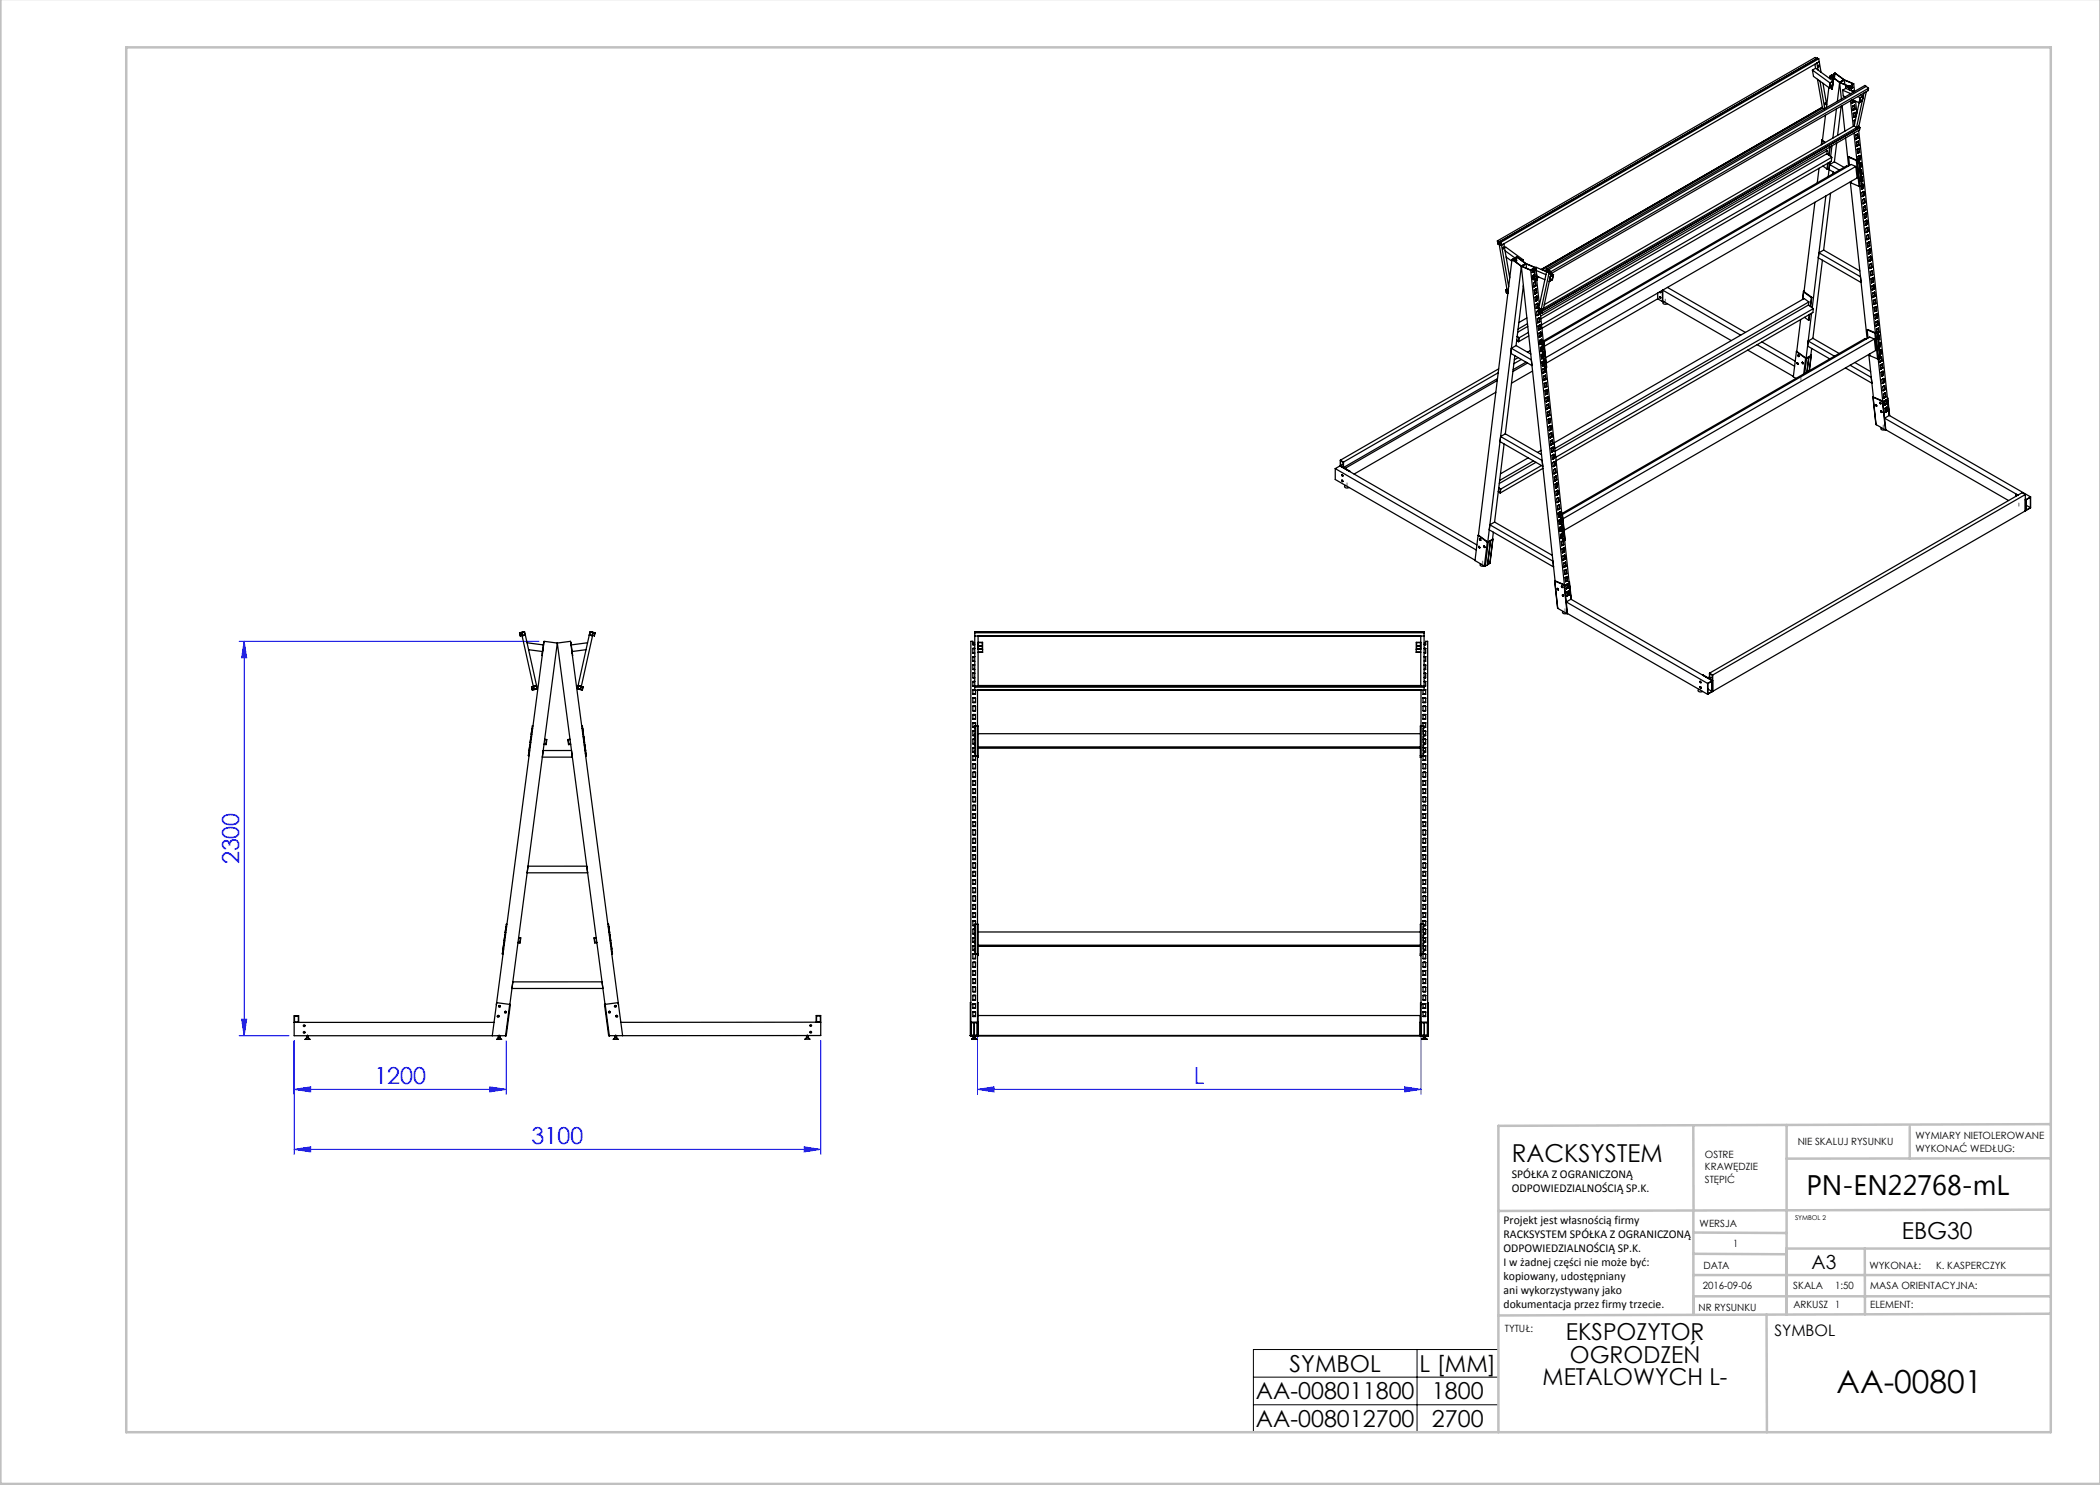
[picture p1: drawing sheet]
<svg xmlns="http://www.w3.org/2000/svg" width="420mm" height="297mm" viewBox="0 0 420 297" stroke-linecap="round" stroke-linejoin="round" font-family="sans-serif">
<defs><g id="words">
<text font-size="6.3" x="367.3" y="278.5">AA-00801</text>
<text font-size="5.6" x="361.3" y="239.1">PN-EN22768-mL</text>
<text font-size="4.9" x="302.4" y="232.4">RACKSYSTEM</text>
<g font-size="4.7" fill="#00f">
<text x="47.8" y="172.9" transform="rotate(-90 47.8 172.9)">2300</text>
<text x="74.9" y="216.9">1200</text>
<text x="238.8" y="216.9">L</text>
<text x="106.3" y="228.9">3100</text>
</g>
<g font-size="4.7">
<text x="380.4" y="247.8">EBG30</text>
<text x="313.2" y="268.1">EKSPOZYTOR</text>
<text x="257.9" y="274.4">SYMBOL</text>
<text x="283.9" y="274.4">L [MM]</text>
<text x="314" y="272.6">OGRODZEŃ</text>
<text x="251.2" y="279.9">AA-008011800</text>
<text x="286.4" y="279.9">1800</text>
<text x="308.5" y="277.1">METALOWYCH L-</text>
<text x="251.2" y="285.4">AA-008012700</text>
<text x="286.4" y="285.4">2700</text>
</g>
<text font-size="3.9" x="362.3" y="253.8">A3</text>
<text font-size="3.2" x="354.9" y="267.2">SYMBOL</text>
<g font-size="2.4">
<text x="302.4" y="235.6">SPÓŁKA Z OGRANICZONĄ</text>
<text x="302.4" y="238.4">ODPOWIEDZIALNOŚCIĄ SP.K.</text>
<text x="300.7" y="244.7">Projekt jest własnością firmy</text>
<text x="300.7" y="247.5">RACKSYSTEM SPÓŁKA Z OGRANICZONĄ</text>
<text x="300.7" y="250.3">ODPOWIEDZIALNOŚCIĄ SP.K.</text>
<text x="300.7" y="253.1">I w żadnej części nie może być:</text>
<text x="300.7" y="256">kopiowany, udostępniany</text>
<text x="300.7" y="258.8">ani wykorzystywany jako</text>
<text x="300.7" y="261.6">dokumentacja przez firmy trzecie.</text>
</g>
<g font-size="2">
<text x="383.1" y="227.9">WYMIARY NIETOLEROWANE</text>
<text x="341" y="231.6">OSTRE</text>
<text x="359.5" y="228.9">NIE SKALUJ RYSUNKU</text>
<text x="383.1" y="230.4">WYKONAĆ WEDŁUG:</text>
<text x="341" y="234.1">KRAWĘDZIE</text>
<text x="341" y="236.6">STĘPIĆ</text>
<text x="339.9" y="245.4">WERSJA</text>
<text x="346.6" y="249.5">1</text>
<text x="340.6" y="257.7">2016-09-06</text>
<text x="340.7" y="253.8">DATA</text>
<text x="358.7" y="257.7">SKALA</text>
<text x="367" y="257.7">1:50</text>
<text x="373.9" y="253.8">WYKONAŁ:</text>
<text x="374.1" y="257.7">MASA ORIENTACYJNA:</text>
<text x="387.2" y="253.8">K. KASPERCZYK</text>
<text x="339.7" y="262.3">NR RYSUNKU</text>
<text x="358.7" y="261.7">ARKUSZ 1</text>
<text x="374.1" y="261.7">ELEMENT:</text>
<text x="301" y="266.4">TYTUŁ:</text>
</g>
<text font-size="1.3" x="359" y="244">SYMBOL 2</text>
</g></defs>
<g fill="none" stroke="#00f" stroke-width=".2">
<path d="M47.8 128.3h60M48.8 128.3v78.8M48.8 128.3l.5 3.3h-1zM47.8 207.1h10M48.3 203.8h1l-.5 3.3zM58.8 217.9l3.3-.5v1zM58.8 208.1v22.8M58.8 217.9h42.4M97.9 217.4l3.3 .5-3.3 .5zM101.2 208.2v10.7M164.1 208.1v22.8M195.5 217.9l3.3-.5v1z"/>
<path d="M195.5 217.9h88.7M195.5 205.5v13.4M280.9 217.4l3.3 .5-3.3 .5zM284.2 205.5v13.4M58.8 229.9l3.3-.5v1zM58.8 229.9h105.3M160.8 229.4l3.3 .5-3.3 .5z"/>
</g>
<path d="M250.7 269.9h49v16.6h-49zM250.7 275.4h49M283.4 269.9v16.6M250.7 281h49" fill="none" stroke="#000" stroke-width=".2"/>
<g fill="none" stroke="#c0c0c0" stroke-width=".5">
<path d="M.1 -.1v296.9h419.9M25.2 9.5h385v276.9h-385zM338.7 225.2v16.9M357.3 225v37.9M382 225.4v6.3M410.1 224.8l-110.4 .4v61.2M410.1 231.7h-52.8M338.7 259.3h71.5M338.7 255h71.5M338.7 250.8l18.6 .1M338.7 246.5l18.6 .1M338.7 242.1v20.9"/>
<path d="M373 249.7v13.2M410.1 241.9l-110.4 .3M410.2 249.7h-52.9v13.2M353.3 262.9l.1 23.5M410.2 262.7l-110.5 .4"/>
</g>
<path d="M333.1 59.9v.5M360.2 75.5v.6M269.4 96.6v.6M376.7 85v.6M296.5 112.3v.5M403.8 100.6v.6M313 121.8v.5M340.1 137.4v.6M61.5 207v.7M99.8 207v.7M123.1 207v.7M161.5 207v.7" fill="none" stroke="#808080" stroke-width=".25"/>
<g fill="#00f">
<path d="M58.8 229.9l3.3-.5v1zM160.8 229.4l3.3 .5-3.3 .5zM58.8 217.9l3.3-.5v1zM97.9 217.4l3.3 .5-3.3 .5z"/>
<path d="M48.3 203.8h1l-.5 3.3zM48.8 128.3l.5 3.3h-1z"/>
<path d="M195.5 217.9l3.3-.5v1zM280.9 217.4l3.3 .5-3.3 .5z"/>
</g>
<g fill="none" stroke="#000" stroke-width=".25">
<path d="M362.5 14l.2 1.3 3.2 2.3M362.5 14l3.5 2.6M363 12.8l.1 .9M363.1 13.7l3.5 2.5-.6 .4M363.1 13.7l-.6 .3M363.5 11.6l-63.6 36.8M363.5 11.6l-.5-.1-63.5 36.7M363.5 11.6v.1M363.5 11.7l.2 .1M363.5 15.9l1 5.7M363.6 14l-.2-1.4 .4-.3-63.5 36.7M363.7 11.8l.5 2.6"/>
<path d="M363.7 11.8l-63.5 36.6M363.8 13l-.1 .4M364 16.2l.9 5.5M364.6 16.7l.7 4.3M365.8 17.5l-.5 4M366 16.6l-.1 1M366 15.3v.4M366 17.5l.4 .3M366 16.9l.5 .3M366 15.3l.6 .5M366 16.6l.6-.3-.1 .9-.6 .3zM366 15.3h.1"/>
<path d="M366 15.3l.7 .5M366.1 15.1l1.8 1.4M366.1 15.1l-.1 .2M366.4 15.1l.2 .2M366.4 15.1h.1M366.4 15.1l.2 .1M366.4 15v.3M366.4 15l-.3 .1M366.4 17.8h.1M366.5 15.4l.1 .1M366.5 17.8h-.1M366.5 17.7h.1"/>
<path d="M366.5 17.7l-.1 .1M366.5 15.3v.1M366.5 17.2l-.6 .4M366.6 15.4h.1M366.6 15.3l.1 .2M366.6 15.2l.1 .3M366.6 15.2v.1M366.6 15.8l.1 .1M366.7 15.8v.1M366.7 15.3h.1M366.7 15.8h-.1M366.7 15.9l-.3 1.9"/>
<path d="M366.7 15.5h.1M366.7 15.9h.1M366.7 15.9l-.2 1.8M366.7 15.5v.1M366.7 14.8l.3-.2 1.9 1.4M366.7 14.8h.1M366.7 14.8v.5M366.8 14.8l-.1 .5M367 14.7l-.2 .1M367 14.7l1.8 1.3-.9 .4-1.7-1.2 .2-.2M367 14.7l-.1 1M367.9 16.5l1.9 .8"/>
<path d="M367.9 16.5l-.4 3.8M367.9 16.5l.4 3.3M368.5 18l1.6 .7M368.5 18l.2 1.2 .4 .2M368.9 16l.1 .9M368.9 16l1.7 .8-.2 .1M368.9 16l-.9 .5 1.8 .8 .3-.2M368.9 16l-1 .5M368.9 16l1.8 .8M369.2 17.7l-.7 .3M369.2 17.7l1.6 .7M369.2 17.3v.4"/>
<path d="M369.2 17.3l.6 .2M369.2 17.2h.1M369.2 17.2l-.1 .1M369.2 17.2l.6 .3M369.8 17.5v.5M369.8 17.3v.2M369.9 17.5h-.1M369.9 17.5v.5M370.1 17.1l-.3 .2M370.1 17.1v.2M370.1 17.2l.1 .1M370.1 17.3l-.3 .2"/>
<path d="M370.2 17.3l.1 .8M370.2 17.3l-.3 .2M370.3 17.6h.1M370.3 17.6v.1M370.3 17.5h.1M370.4 17.6h-.1M370.4 17.6h.1M370.4 20l.1 .6M370.4 16.9h.1M370.4 16.9l.1 .6M370.4 20l1.4 .5 .7-.3M370.5 16.9v.6"/>
<path d="M370.5 17.5l-.1 .1M370.5 17.5h.1M370.5 18.2l.1 .1M370.6 18.2h.1M370.6 18.2h-.1M370.6 18.2v.1M370.7 16.8l-.2 .1M370.7 16.8l.2 1.5M371.5 19.3l.5 .2M372 20l.4 .1M372 19.5l-1.2 5.7M372.1 19.6l-.2 .9 .5-.4"/>
<path d="M372.1 19.6l.5-.4-.2 .9M372.2 19l.5 .2-.7 .3M372.8 18.6l-1.5 6.9M373.2 17.3l-63.5 36.7M373.3 18.3l-1.6 7.3M373.7 17.7l-.7-.6-63.6 36.7M373.7 17.7l-63.5 36.6M373.7 17.7l-.1 .4-63.5 36.7M363.8 33.7l-.3 2.9M364.4 28.1l-.1 .9M364.4 28.1l-.1 .8M364.4 28.1l.6 .4"/>
<path d="M364.4 28.1l.7 .4M364.4 28v.1M364.5 21.4l-56.2 32.5M364.5 21.6l.4 .2M364.5 21.6l-56.1 32.4M364.5 27.9l-.1 .1M364.6 33.2l.8 .6M365.1 20.6l-.1 .3M365.1 23l-.6 5.1-.1-.1M365.1 29.9l.3 .2M365.2 39.2l-2.8 22.4M365.4 30.7l1 .8"/>
<path d="M365.4 30.7l-57.2 33.1M365.4 30.1v.6M365.4 30.1l-57.3 33.1M365.5 32.7l-.1 1.1M365.6 32.6l-.2 1.2M365.8 33.9l1.1 .7M365.9 29.4l-.2 1.6M366 32.4l-.4 2.9M366 29.4l-.2 1.7M366.1 38.7l-1.4 11.3M366.4 31.5l-.1 .7-57.9 33.5M366.4 31.5l-58.1 33.5"/>
<path d="M366.4 29.2l-.3 2.1M366.6 34.4v.4M366.9 32.4l-1 .5 2 1.1M366.9 32.4l1.9 1.1M367.3 21.8l-.7 5.8M367.3 28.6l-.4 3.8M368.2 21.2l-.7 5.9M368.4 21.1l.6 5.1M369.1 27.6l.6 5.6M369.6 33.3l-.3-.1-60.6 35M369.7 31.4l1.8 .7M369.7 31.4l1.6 .7"/>
<path d="M369.7 31.4l.2 1.7M370.1 36.4l3.3 31.3M370.1 20.2l.6 5.1M370.2 36.3l.1 .3 1.5 .7M370.5 20.6h.1M370.5 20.5l.1 .1M370.5 20.5l-.1 .1M370.6 20.5h.1M370.6 20.5h-.1M370.6 20.6h-.1M370.6 20.5v.1M370.6 22h.1"/>
<path d="M370.7 21.2h.1M370.7 20.4l-.1 .1M370.7 20.4v.1M370.7 20.5h.1M370.7 22.7l.1 .8M370.7 22h.1M370.7 22h-.1M370.7 22.7h.1M370.7 21.9h.1M370.7 21.9v.1M370.8 20.1v.3M370.8 21.9l-.1 .1"/>
<path d="M370.8 21.9h.1M370.8 23.5h.1M370.8 20.4h.1M370.8 20.4h-.1M370.8 26.6l.6 5.4 .3-.1M370.8 22.6h.1M370.8 21.9h-.1M370.8 20.4l-.1 .1M370.8 25.2l.5 .3M370.8 25.2l-61.9 35.7M370.8 23.4h.1M370.8 23.4v.1"/>
<path d="M370.9 21.1v.7M370.9 23.3h.1M370.9 23.3l-.1 .1M370.9 23.3v.1M370.9 21v.1M370.9 21l-.4 .3 .1 .7M370.9 23.4l-.1 .1M370.9 21.1h.1M370.9 21.1l.1 .7M370.9 23.4h.1M370.9 21.8l.1 .1M370.9 21.8l-.1 .1"/>
<path d="M370.9 21.8h.1M371 24.1h.1M371 23.3h-.1M371 21.9h-.1M371 23.3l-.1 .1M371 23.3h.1M371 21.8v.1M371 24l-.2 .1 .1 .7M371 22.5l.1 .7M371 22.5h.1M371 22.5l-.3 .2M371.1 22.5h.1"/>
<path d="M371.1 22.5v.8M371.1 23.3h.1M371.1 23.3h-.1M371.1 24h-.1M371.1 23.2h.1M371.1 23.2v.1M371.1 20.2l.3 2.5M371.2 33.3l-1-.4-61.4 35.5M371.2 33.3l-62.3 35.9M371.2 33.3l.2 2.3-62.3 35.9M371.2 27.8h.1M371.3 32.1l.5 5.2"/>
<path d="M371.3 26.9h.1M371.3 25.5l.5-.2-63.6 36.7M371.3 28.5l.1 .7M371.3 27.7h.1M371.3 27.7l-.1 .1M371.3 28.4h.1M371.4 32l-.1 .1M371.4 27.7h.1M371.4 27.7h-.1M371.4 29.2h.1M371.4 28.4h.1M371.4 27.6l-.1 .1"/>
<path d="M371.4 27.6v.1M371.4 27.6h.1M371.4 27.6l.1 .1M371.4 28.4h-.1M371.5 29.2h.1M371.5 29.2h-.1M371.5 26.8v.8M371.5 29.1h.1M371.5 29.1v.1M371.5 32.1h-.2M371.5 32.1l.6 5.2M371.5 26.8h.1"/>
<path d="M371.5 26.8l-.4 .2 .1 .8M371.5 26.8l.1 .8M371.5 30.7h.1M371.5 27.6h-.1M371.6 29.8h.1M371.6 29.1h-.1M371.6 29.1h.1M371.6 27.6l-.1 .1M371.6 27.6h-.1M371.6 29.8l-.2 .1 .1 .8M371.6 30.6h.1M371.6 30.6h-.1"/>
<path d="M371.6 28.3l.1 .7M371.6 30.5l.1 .1M371.6 30.5h.1M371.6 30.5v.1M371.6 31.7l.2 .1M371.7 28.2h.1M371.7 28.2l-.3 .2M371.7 30.6l-.1 .1M371.7 31.8l.1 .1M371.7 28.2l.1 .8M371.7 30.6h.1M371.7 31.8v.1"/>
<path d="M371.7 29h.1M371.7 29l-.1 .1M371.7 31.9h.1M371.7 31.2l.1 .1M371.7 30.5h-.1M371.7 26.1l6.2 57M371.8 30.5l-.1 .1M371.8 30.5h.1M371.8 29h-.1M371.8 31.2l-.2 .1 .1 .6M371.8 31.9l.5 5.2M371.8 31.9l-.3 .2"/>
<path d="M371.8 31.8v.1M371.8 31.8h-.1M371.8 29.7l-.2 .1M371.8 29.7l.1 .8M371.8 29.7l.1 .7M371.8 31.8l.6 5.3M371.8 31.9h.1M371.8 32h.1M371.9 30.4h.1M371.9 30.4v.1M371.9 30.5h-.1M371.9 32h.1"/>
<path d="M371.9 30.5h.1M371.9 31.1l.1 .8M371.9 37.3l3.2 29.3 .4-.3M371.9 33.2l.1 .1M372 31.1h.1M372 31.1l-.2 .1M372 31.1l.1 .8M372 25.5l-63.6 36.7M372 25.5h.1M372 33.3h.1M372 33.3l.1 .1M372 33.4h.1"/>
<path d="M372 31.9h.1M372 31.9l-.1 .1M372 25.5l-.1 .5-63.5 36.7M372 25.5l-63.5 36.7M372 34.1h.1M372.1 37.3h-.3M372.1 33.4h.1M372.1 34.1h-.1M372.1 32.6l.1 .7M372.1 34.7v.1M372.1 32.6h.1M372.1 32.6l-.2 .1"/>
<path d="M372.2 34.8h.1M372.2 33.3v.1M372.2 33.3l-.1 .1M372.2 33.3h.1M372.2 35.6h.1M372.2 33.4h-.1M372.2 34.8l.1 .1M372.2 33.4h.1M372.2 35.5v.1M372.2 37.2l.1 .7M372.2 34l.1 .7M372.3 36.1v.1"/>
<path d="M372.3 34h.1M372.3 34l-.2 .1M372.3 34l.1 .8M372.3 37.9h.1M372.3 36.2h.1M372.3 36.3h.1M372.3 34.8h.1M372.3 34.8h-.1M372.3 34.7v.1M372.3 34.7l.1 .1M372.3 37.1l-.2 .2M372.4 37.1h.1"/>
<path d="M372.4 37h.1M372.4 34.8l-.1 .1M372.4 36.3h.1M372.4 34.8h.1M372.4 37h-.1M372.4 37.8h.1M372.4 37.8h-.1M372.4 37.7h.1M372.4 37.7l.1 .1M372.4 37.7v.1M372.4 35.4l-.2 .1M372.4 37.8l-.1 .1"/>
<path d="M372.4 35.4h.1M372.4 35.4l.1 .8M372.5 37.7v.1M372.5 37.8h-.1M372.5 39.3h.1M372.5 36.2h.1M372.5 36.2l-.1 .1M372.5 38.4h.1M372.5 37.7h-.1M372.5 37.7h.1M372.5 40l.1 .7M372.5 39.9h.1"/>
<path d="M372.6 36.9v.8M372.6 39.2h.1M372.6 36.9h.1M372.6 36.9l-.2 .1M372.6 39.2l-.1 .1M372.6 36.9l.1 .7M372.6 37.7h-.1M372.7 39.9h.1M372.7 39.1l-.1 .1M372.7 39.1h.1M372.7 37.6l-.1 .1M372.7 38.3l.1 .8"/>
<path d="M372.7 38.3h.1M372.7 38.3l-.3 .2 .1 .8M372.8 38.3h.1M372.8 38.3v.8M372.8 39.1h.1M372.8 39.1h-.1M372.8 39.1l-.1 .1M372.9 39.8v.7M372.9 39.7v.1M372.9 39.7l-.4 .2M372.9 39.8h.1M372.9 39.8l.1 .7"/>
<path d="M299.5 48.2l.7 .2M299.5 48.2l.1 .6M299.5 48.2l.4 .2M299.6 48.8h.1M299.7 48.3l1.8 10.3M299.8 48.4l.4 .1v.5l-.3-.2zM299.8 48.7l-.2 .1M299.8 48.9l.5 .1M299.9 48.3v.1M300.2 48.7l-.3 .1M300.2 48.4l1.5 8.9M300.3 49l.5-.2 1.1 6.8"/>
<path d="M300.7 49.5l-.1 .3M300.9 49.6l.3-.2 3.5 2.6M301 50.2l2 1.4v.1M301.2 58l.1 .6M301.2 58h.1M301.2 51.4l1.2 .8M301.3 58.6l.3 .1M301.4 57.9l-.2 .1M301.4 58l.2 .1M301.5 58.4l-.2 .2M301.6 58.6h.1M301.6 58.2l-.1-.1 .1 .5"/>
<path d="M302.4 51.9l1.9 1.4M302.4 51.9l-6.7 55.1M302.7 51.8l-.3 .1M302.7 51.8v.3M302.9 52.1h.1M302.9 52.1l-.1 .1M302.9 52.1h-.1M303 51.7l.2 .2M303 51.7v.4M303 52.1l-.1 .1M303 52.1v.2M303.1 51.5l-.1 .2 .2 .1"/>
<path d="M303.1 51.5l.2-.1 1.9 1.3M303.1 51.5v.1M303.1 51.9l.1 .2zM303.1 51.9l.1 .2M303.1 51.9h.1M303.1 51.6v.1M303.2 51.9l.1 .2M303.2 51.8l.1 .3M303.2 51.8v.1M303.3 52.4v.1M303.3 52.4l-.1 .1M303.3 52.1l-.1 .4"/>
<path d="M303.3 52.1h.1M303.3 52.1v.3M303.3 51.4v.5M303.3 51.4l1.8 1.3-.8 .5-1.8-1.3 .2-.1M303.3 51.4l-.2 .2M304.3 53.3l1.8 .8M304.3 53.3l-6.7 55.1M304.3 53.3l6.7 62.8M304.4 52.2l.2-.1v.2M304.7 52l-.3 .1M304.7 52l-.1 .3M304.7 57.1l-1.5 12"/>
<path d="M304.7 57.2h.1M305.2 52.8l.1 .9M305.2 52.8l1.8 .7-.3 .2M305.2 52.8l-.8 .5M305.2 52.7l-.9 .6M305.2 52.7l1.9 .8v.2M306.1 54.1l7.4 68.6M306.4 53.9l-.3 .2M306.4 53.9l.1 .6M306.4 53.9l-.3 .1M306.5 54.5h.1M306.5 53.8h.1"/>
<path d="M306.6 54.4h.1M306.6 54.4l-.1 .1M306.6 53.8l-.1 .6M306.6 53.8l.2 .1M306.6 54.3h.1M306.6 54.3v.1M306.6 54l.1 .1M306.6 55.9h.1M306.7 55.1h.1M306.7 54.3h-.1M306.7 54.3l-.1 .1M306.7 54.3h.1"/>
<path d="M306.7 55l-.1 .1v.8M306.7 55.8l.1 .1M306.7 55.8l-.1 .1M306.7 55.3v.6M306.7 55.3h.3M306.7 55.8h.1M306.7 53.7l.1 .2M306.7 53.7h.1M306.8 54.3h.1l.1 1M306.8 55.9h-.1M306.8 55.2l-.1 .1M306.8 55.2l.2 .1"/>
<path d="M306.8 54.3h-.1M306.8 55.8h.1M306.8 55.8v.1M306.8 57.4h.1M306.8 53.7l.4-.3 2.1 .9M306.8 53.7v.2M306.8 53.9l.3 2.3M306.8 56.5h.1M306.8 55.7l-.1 .1M306.9 55.8h-.1M306.9 55.8h.1M306.9 56.5l-.2 .1 .1 .8"/>
<path d="M306.9 57.3h.1M306.9 57.3h-.1M306.9 55.7h.1M306.9 57.2h.1M306.9 57.2v.1M306.9 55.7h.1l.1 .5M306.9 54.9h.1M306.9 54.9l-.2 .1M306.9 57.3l-.1 .1M306.9 55.7v.1M306.9 58.8h.1M307 55.7l-.1 .1"/>
<path d="M307 57.9h.1M307 57.2h-.1M307 57.2h.1M307 58.7h.1M307 58.7l-.1 .1M307 56.4l.1 .7M307.1 56.4h.1M307.1 56.4l-.2 .1M307.1 58.7l-.1 .1M307.1 56.4l.1 .7M307.1 53.6l.1 .1M307.1 58.7h.1"/>
<path d="M307.1 57.1l-.1 .1M307.1 53.7l-.3 .2M307.1 53.7h.1M307.1 59.4h.1M307.1 58.6l-.1 .1M307.2 57.2h-.2M307.2 58.6l-.1 .1M307.2 58.6h.1M307.2 58.6v.1M307.2 57.2h.1M307.2 57.1h-.1M307.2 59.4l-.2 .1 .1 .7"/>
<path d="M307.2 53.7l-.4 .2M307.2 57.8l.1 .8M307.2 53.7l.2 2.3M307.2 57.8h.1M307.2 57.8l-.3 .2v.8M307.2 54.1l2 .8M307.3 58.6h-.1M307.3 58.6h.1M307.3 58.6l-.1 .1M307.3 56l.6 5M307.3 59.2l.1 .8M307.4 55.3l1.6 .6"/>
<path d="M307.4 59.2h.1M307.4 59.2l-.2 .2M307.4 59.2l.1 .8M307.4 56l-.3 .2M307.4 56h.1M307.8 55.4l-.4 .2M309.3 54.2l.5 .4 .3-.1M309.4 53.8l-.5 .4M309.4 53.8l.8 .5M309.4 53.8l-1.7 8.2 .6 .6 .1-.4M309.5 53.9l.3 .3v.3l-.4-.3zM309.7 54.1l-.3 .1"/>
<path d="M309.9 54.2l-1.8 8.2 .3-.2M310 55.7l.5 .2M310 54.8h.1M310.1 55.3l.5-.3-.1 .9-.6 .3zM310.2 54.3l-.1 .5M310.7 54.9l-.5-.2-1.5 7-.5 .3M310.7 54.9l-.6 .4M310.7 54.9l-.2 1-.6 .4M331.5 59.8l1 .5M331.5 59.8l-22.3 12.8M331.5 58.6v1.2M331.9 58.4l.2 .2v-.3v.1"/>
<path d="M332 59.3l.1 .3M332 58.3l.1 .2-.1-.1M332.1 59.4v.1M332.4 58.1h.1M332.5 58.1v2.2M332.5 58.1h.1M332.5 58l15.6 9M332.6 58.1h-.1M332.6 58.1l-.1 2.2M333.5 57.5l15.6 9M360.7 58.3l-.2 1.6M360.7 58.4l-.1 1.5"/>
<path d="M360.7 58.4l1.6 1.1M360.7 58.2v.2M360.7 58.2l1.7 1.3M360.8 58.2h-.1M360.8 58.3l-.1 .1M362.3 59.5l-.2 1.8M362.4 59.5l-.3 1.8M362.4 59.5h-.1M363 40.5l-2.2 17.8M363.7 51.6l8.5 4.9M364.5 52l-1.9 15.7M364.7 50l-.9 .6 8.3 4.8"/>
<path d="M364.7 50l7.3 4.2M372.6 40.7h.1M372.7 41.4l.1 .8M372.7 40.7h.1M372.7 40.7h-.1M372.7 41.4h.1M372.7 40.6v.1M372.7 40.6h.1M372.8 40.6l-.1 .1M372.8 42.2h.1M372.8 41.3h.1M372.8 40.6h-.1"/>
<path d="M372.8 40.6h.1M372.8 42.1h.1M372.9 42h.1M372.9 42v.1M372.9 42l-.1 .1M372.9 42.1l-.1 .1M372.9 42.1h.1M372.9 43.6h.1M372.9 40.5h.1M373 42.7v.1M373 42h-.1M373 40.5l-.1 .1"/>
<path d="M373 42l-.1 .1M373 42h.1M373 40.5h.1M373 42.7l-.2 .1 .1 .8M373 43.5v.1M373 43.5l-.1 .1M373 41.2l.1 .7M373 43.5h.1M373 41.2h.1M373 41.2l-.3 .2M373 43.6h-.1M373.1 41.2h.1"/>
<path d="M373.1 41.2v.8M373.1 43.5h.1M373.1 43.5l-.1 .1M373.1 45.1h.1M373.1 42h-.1M373.1 41.9h.1M373.1 44.2h.1M373.1 43.4l-.1 .1M373.1 42h.1M373.1 44.2l-.1 .1 .1 .8M373.1 45.7l.1 .8M373.1 45h.1"/>
<path d="M373.2 45.7h.1M373.2 42.6l.1 .8M373.2 44.9h.1M373.2 44.9l-.1 .1M373.2 42.6h.1M373.2 42.6l-.2 .1M373.2 45l-.1 .1M373.2 44.9v.1M373.2 46.5h.1M373.2 43.4l-.1 .1M373.2 43.4h.1M373.3 43.4h-.1"/>
<path d="M373.3 43.4h.1M373.3 45.6h.1M373.3 44.9h-.1M373.3 43.4l-.1 .1M373.3 44.9h.1M373.3 47.2l.1 .7M373.3 46.4h.1M373.3 46.4l-.1 .1M373.3 47.1h.1M373.3 44.1l.1 .7M373.3 44.1h.1M373.4 44.1l-.3 .1"/>
<path d="M373.4 46.4l-.2 .1M373.4 44.1h.1M373.4 44.1l.1 .7M373.4 46.4h.1M373.4 47.9h.1M373.4 44.8l-.1 .1M373.4 44.8v.1M373.4 44.8h.1M373.4 47.1h.1M373.4 46.3l-.1 .1M373.4 44.9h-.1M373.4 46.3v.1"/>
<path d="M373.4 46.3h.1M373.5 46.3v.1M373.4 44.9h.1M373.5 47.1h-.2M373.5 47.9h.1M373.5 47.9h-.1M373.5 45.5l.1 .8M373.5 47.8h.1M373.5 47.8v.1M373.5 45.5h.1M373.5 45.5l-.3 .2M373.5 49.4h.1"/>
<path d="M373.5 46.3h.1M373.5 46.3h-.1M373.6 46.3h-.1M373.6 46.3h.1M373.6 48.5h.1M373.6 47.7l-.1 .1M373.6 46.3l-.1 .1M373.6 47.8h-.1M373.6 47.8h.1M373.6 48.5l-.1 .1v.8M373.6 49.3h.1M373.6 49.3h-.1"/>
<path d="M373.6 46.9l.1 .8M373.6 49.2h.1M373.6 49.2l.1 .1M373.6 49.2v.1M373.7 46.9h.1M373.7 46.9l-.2 .2M373.7 49.3l-.1 .1M373.7 46.9l.1 .8M373.7 49.3h.1M373.7 50.8h.1M373.7 47.7h.1M373.7 47.7l-.1 .1"/>
<path d="M373.7 49.9l.1 .1M373.7 49.2h-.1M373.8 49.2l-.1 .1M373.8 49.2h.1M373.8 47.7h-.1M373.8 49.9l-.2 .1 .1 .8M373.8 50.7l-.1 .1M373.8 50.7v.1M373.8 48.4l.1 .7M373.8 50.7h.1M373.8 48.4h.1M373.8 48.4l-.2 .1"/>
<path d="M373.8 50.8h-.1M373.8 52.2h.1M373.8 52.2l.1 .1M373.9 49.2h.1M373.9 49.2h-.1M373.9 49.1h.1M373.9 51.4h.1M373.9 50.6l-.1 .1M373.9 50.7h-.1M373.9 50.7h.1M373.9 49.1v.1M373.9 52.2h.1"/>
<path d="M373.9 52.2h-.1M373.9 49.8l.1 .8M373.9 52.1h.1M373.9 52.1v.1M374 49.8h.1M374 49.8l-.2 .1M374 52.2l-.1 .1M374 49.8l.1 .8M374 52.1h.1M374 52.1v.1M374 53.7h.1M374 50.6h.1"/>
<path d="M374 50.6h-.1M374 52.8h.1M374.1 52.1h-.2M374.1 50.6l-.1 .1M374.1 52.1h-.1M374.1 52.1h.1M374.1 50.6h.1M374.1 52.8l-.2 .1 .1 .8M374.1 53.6h.1M374.1 53.6l-.1 .1M374.1 51.3l.1 .7M374.1 53.5v.1"/>
<path d="M374.1 53.5l.1 .1M374.1 51.2v.1M374.1 51.2l-.3 .3v.7M374.2 53.6h-.1M374.2 53.6h.1M374.2 55.1h.1M374.2 52l-.1 .1M374.2 52h.1M374.2 54.3h.1M374.2 53.5h-.1M374.2 53.5v.1M374.2 53.5h.1"/>
<path d="M374.2 53.5l.1 .1M374.2 54.2l-.1 .1 .1 .8M374.2 55l.1 .1M374.2 55v.1M374.3 55h.1M374.3 55h-.1M374.3 52.7l-.2 .1M374.3 55.1h-.1M374.3 52.7h.1M374.3 52.7l.1 .8M374.3 52.7v.7M374.3 55v.1"/>
<path d="M374.3 56.6h.1M374.3 53.5h.1M374.3 53.5h-.1M374.3 53.4v.1M374.3 53.4l.1 .1M374.4 55.7h.1M374.4 54.9l-.1 .1M374.4 53.5l-.1 .1M374.4 55h-.1M374.4 55h.1M374.4 53.5h.1M374.4 55.7l-.2 .1 .1 .8"/>
<path d="M374.4 56.5h.1M374.4 56.5h-.1M374.4 54.1l.1 .8M374.4 56.4v.1M374.4 56.4h.1M374.4 54.1h.1M374.4 56.5l-.1 .1M374.4 54.1l-.2 .1M374.5 56.4h.1M374.5 56.4l-.1 .1M374.5 58h.1M374.5 54.9h.1"/>
<path d="M374.5 57.1h.1M374.5 56.4h-.1M374.5 54.9l-.1 .1M374.5 58.7l.1 .7M374.5 57.9h.1M374.5 57.9v.1M374.5 58.6h.1M374.6 55.6v.7M374.6 57.9h.1M374.6 57.9h-.1M374.6 55.6h.1M374.6 55.6l-.2 .1"/>
<path d="M374.6 57.9l-.1 .1M374.6 55.6l.1 .7M374.6 59.4h.1M374.6 56.3l-.1 .1M374.6 56.3l.1 .1M374.6 56.3h.1M374.7 58.6h.1M374.7 57.8l-.1 .1M374.7 56.4h-.1M374.7 57.8h.1M374.7 56.3v.1M374.7 59.4h.1"/>
<path d="M374.7 59.4h-.1M374.7 57l.1 .8M374.7 59.3h.1M374.7 59.3v.1M374.7 57h.1M374.7 57l-.3 .2 .1 .8M374.8 57h.1M374.8 57v.8M374.8 59.3h.1M374.8 59.3l-.1 .1M374.8 59.2l-.1 .1M374.8 59.2v.1"/>
<path d="M374.8 57.8h.1M374.8 57.8h-.1M374.8 57.8l-.1 .1M374.8 60l-.1 .1M374.9 58.5v.7M374.9 58.4h.1M374.9 58.4l-.4 .2M374.9 58.4l.1 .8M374.9 59.2l-.1 .1M374.9 59.2h.1M375 59.2l-.1 .1M375 59.2h.1"/>
<path d="M375 59.9l.1 .7M375 59.9h.1M375 59.9l-.2 .1M375.1 59.9h.1M375.1 59.9v.8M299.2 78.5l-28.4 16.3M299.5 76.1l-30.5 17.6M299.5 75.7l-30.8 17.8v-1.1M299.6 74.6l-30.9 17.8M299.7 73.8l-31.6 18.3M302.1 70.7l4.3 2.4M303 71.1l-1.9 15.7"/>
<path d="M303.2 69.1l-.9 .6 4 2.3M303.2 69.1l2.9 1.7M303.3 68.1l.4 .2M303.4 67.3l.4 .3-.1 .7-.4-.3M303.4 67.3l.4 .3M303.6 71.5l-.7 .5M303.8 67.6l-.1 .7M304.3 71.9l-1.5 .8M305.2 72.4l-2.6 1.5M305.4 63.6l-1.6 .9M305.5 64.7l-1.9 1.1M305.5 72.6l-2.9 1.7"/>
<path d="M305.6 65.3l-2.1 1.1M305.7 66.5l-1.9 1.1M305.8 67.2l-2.1 1.1M306.1 70.1l-.6 .3M306.1 70.8h.1M306.5 74.2l-4.2 2.4M307.1 60.2h.1M307.2 60.2h.1M307.2 60.2h-.1M307.2 60.1h.1M307.2 60.1v.1M307.3 61.7h.1"/>
<path d="M307.3 60.8h.1M307.3 60.1h-.1M307.3 60.1h.1M307.3 60.8l-.1 .1 .1 .8M307.3 61.6h.1M307.3 61.6h-.1M307.4 61.5h.1M307.4 61.5l-.1 .1M307.4 61.5v.1M307.4 61.6l-.1 .1M307.4 61.6h.1M307.4 63.1h.1"/>
<path d="M307.4 60l-.1 .1M307.5 62.2v.1M307.5 61.5h-.1M307.5 61.5l-.1 .1M307.5 61.5h.1M307.5 60l-.1 .1M307.5 60h-.1M307.5 62.2l-.2 .1 .1 .8M307.5 63v.1M307.5 63l-.1 .1M307.5 60.7l.1 .7M307.5 63h.1"/>
<path d="M307.5 60.7h.1M307.5 63.1h-.1M307.5 60.7l-.2 .1M307.6 63l-.1 .1M307.6 63h.1M307.6 64.5v.1M307.6 61.4v.1M307.6 61.4h.1M307.6 63.7h.1M307.6 62.9l-.1 .1M307.6 61.5h-.1M307.6 65.2l.1 .8"/>
<path d="M307.6 64.5h.1M307.6 65.2h.1M307.7 62.1v.8M307.7 64.4h.1M307.7 64.4l-.1 .1M307.7 62.1h.1M307.7 62.1l-.2 .1M307.7 64.5l-.1 .1M307.7 62.1l.1 .8M307.7 64.4v.1M307.7 66h.1M307.7 62.9h.1"/>
<path d="M307.7 62.9l-.1 .1M307.8 61.6l.4 .4M307.8 65.1h.1M307.8 64.4h-.1M307.8 62.9l-.1 .1M307.8 64.4h.1M307.8 62.9h.1M307.8 66.7l.1 .7M307.8 65.9l-.1 .1M307.8 65.9h.1M307.8 61.7l-.1 .3M307.8 66.6h.1"/>
<path d="M307.8 63.6l.1 .7M307.8 63.6h.1M307.8 63.5l-.3 .3 .1 .7M307.9 63.6h.1M307.9 63.6v.7M307.9 65.9h.1M307.9 65.9h-.1M307.9 67.4h.1M307.9 62.3l.5 .4M307.9 66.6h.1M307.9 65.8l-.1 .1M307.9 64.4h-.1"/>
<path d="M307.9 65.8v.1M307.9 65.8h.1M307.9 64.3v.1M307.9 66.5l-.1 .1M307.9 64.3h.1M308 68.3l.3 .1M308 65v.7M308 67.3h.1M308 67.3l-.1 .1M308 68.4l.2 .1M308 65h.1M308 65l-.4 .2"/>
<path d="M308 67.4h-.1M308 65l.1 .8M308 67.3v.1M308 68.9h.1M308 62.4l.7 5.9M308 65.8h-.1M308 65.8h.1M308 61.9l-.3 .1M308 65.7h.1M308 65.7l.1 .1M308.1 68h.1M308.1 67.2l-.1 .1"/>
<path d="M308.1 65.8l-.1 .1M308.1 67.3h-.1M308.1 67.3h.1M308.1 65.8h.1M308.1 68l-.2 .1 .1 .8M308.1 68.8h.1M308.1 68.8h-.1M308.1 69.7l.4 .2M308.1 66.4l.1 .8M308.1 68.7h.1M308.1 68.7v.1M308.1 69.8l.3 .1"/>
<path d="M308.1 66.4h.1M308.1 66.4l-.2 .1M308.1 68.8l-.1 .1M308.2 66.4h.1M308.2 66.4v.8M308.2 62l-.1 .3-.4-.3M308.2 68.7l-.1 .1M308.2 70.3h.1M308.2 67.2h.1M308.2 67.2l-.1 .1M308.2 68.5v.2M308.2 69.4h.1"/>
<path d="M308.2 68.7h-.1M308.2 68.7h.1M308.2 71l.1 .7M308.3 70.2h.1M308.3 70.2l-.1 .1M308.3 70.9h.1M308.3 71.2l.3 .1M308.3 67.9v.5M308.3 68.9h.2l.1 1M308.3 71.3l.2 .1M308.3 67.9h.1M308.3 67.9l-.2 .1"/>
<path d="M308.3 67.9l.1 .5M308.3 71.7h.1M308.3 68.4l.1 .1M308.4 69.9l-.1 .3M308.4 70.9h.1M308.4 70.1l-.1 .1M308.4 70.1h.1M308.4 70.9l.2-.1v.5M308.4 70.9h-.1M308.4 72.4l.1 .8M308.4 71.7h.1M308.4 71.7h-.1"/>
<path d="M308.4 72.4h.1M308.4 72.6l.4 .2M308.4 70.4h.2l.1 1M308.4 71.6h.1M308.4 71.6v.1M308.4 72.7l.3 .1M308.4 68.5h-.2M308.4 68.5l.6 5.2M308.4 62.2h.1M308.5 69.9h-.1M308.5 71.7h-.2M308.5 62.2l-.1 .5"/>
<path d="M308.5 71.6v.1M308.5 73.2h.1M308.5 69.9l-.1-.6-.3 .2 .1 .8M308.5 69.9h.1M308.5 71.4l-.1 .2M308.5 72.3h.1M308.6 71.6h-.1M308.6 71.6h.1M308.6 72.3l.1-.1 .1 .6M308.6 72.3l-.2 .1M308.6 69.9h-.2M308.6 71.8h.2l.1 1"/>
<path d="M308.6 73h.1M308.6 73v.1M308.6 71.3l-.1 .1M308.6 73.1h-.1M308.6 68.3l-.4 .2M308.6 68.3h.1M308.6 73.1h.1M308.6 74.6h.1M308.6 68.2h.1M308.7 71.3h-.1M308.7 71.3v.1M308.7 72.8v.2"/>
<path d="M308.7 73.7v.1M308.7 73h-.1M308.7 73l-.1 .1M308.7 73h.1M308.7 73.7l-.1 .1v.8M308.7 74.5l.1 .1M308.7 74.5l-.1 .1M308.7 68.3l.6 5.2M308.7 68.3l-.3 .2M308.7 68.2v.1M308.7 68.2h.1M308.7 71.4h-.2"/>
<path d="M308.7 73.3l.2-.1 .1 1.2M308.7 74.5h.1M308.8 72.8h-.1M308.8 74.6h-.1M308.8 68.2l.5 5.3M308.8 74.5h.1M308.8 74.5v.1M308.8 76h.1M308.8 76.1h.1M308.8 72.8h.1M308.8 75.2h.1M308.8 74.4l-.1 .1"/>
<path d="M308.9 74.5h-.1M308.9 74.5h.1M308.9 75.2l-.2 .1 .1 .7M308.9 76h.1M308.9 76h-.1M308.9 72.8h-.2M308.9 73.6l.1 .8M308.9 75.9h.1M308.9 75.9v.1M308.9 76l-.1 .1M308.9 77.5h.1M309 74.4l-.1 .1"/>
<path d="M309 73.7h.1M309 73.7h-.3M309 76.6h.1M309 75.9h-.1M309 75.9h.1M309 74.4h.1M309 76.6l-.1 .1v.8M309 77.4h.1M309 77.4l-.1 .1M309 75.1l.1 .7M309.1 77.4h.1M309.1 77.4h-.1"/>
<path d="M309.1 75.1h.1M309.1 75.1l-.2 .1M309.1 77.4l-.1 .1M309.1 75.1l.1 .7M309.1 78.9h.1M309.1 75.8l.1 .1M309.1 75.8l-.1 .1M309.1 75.8h.1M309.2 78.1h.1M309.2 77.3l-.1 .1M309.2 75.9h-.1M309.2 77.3h.1"/>
<path d="M309.2 77.3v.1M309.2 75.9h.1M309.2 78.1l-.2 .1 .1 .7M309.2 78.9h.1M309.2 78.9h-.1M309.2 78.8h.1M309.2 78.8v.1M309.2 73.5l3.2 29.3M309.2 76.5l-.2 .1M309.2 76.5h.1M309.2 76.5l.1 .8M309.3 78.8l-.1 .1"/>
<path d="M309.3 77.3h.1M309.3 77.3h-.1M309.3 73.5l-.3 .2M309.3 79.5h.1M309.3 78.7l-.1 .1M309.3 77.3l-.1 .1M309.3 78.8h.1M309.3 79.5l-.1 .1 .1 .8M309.4 77.9v.8M309.4 77.9h.1M309.4 77.9l-.2 .2M309.4 77.9l.1 .8"/>
<path d="M309.4 78.7h.1M309.4 78.7l-.1 .1M309.5 78.7l-.1 .1M309.5 78.7h.1M309.5 79.4l.1 .8M309.5 79.4h.1M309.5 79.4l-.2 .1M309.6 79.4v.7M332.6 60.2l13.7 7.9M332.8 60.3a.3 .3 0 0 0-.2 .4 .3 .3 0 0 0 .4 .2l.5-.2M349.5 70l9.2 5.3M351.4 68.9l7.5 4.4"/>
<path d="M352.4 68.4l6.6 3.8M359.3 70.3l-.6 5.1 .5 .3M359.3 70.3l1.8 1.4M359.3 70.3h.1M359.3 70.3l1.9 1.3M359.4 72.5l.2 .1v.2h-.2zM359.5 72.5l.1 .3M359.6 71l.2 .1v.2l-.2-.1zM359.6 71l.2 .3M359.7 71l.1 .3M360.1 63.9l-.8 6.4M360.4 72.5h.2v.3l-.1-.1z"/>
<path d="M360.7 72.7l-.2-.3 .1 .3M360.9 63.5l.8 .6M361.1 71.7h.2M361.1 71.7l-.4 3.1M361.2 71.6l-.1 .1M361.2 71.6h.1M361.2 71.6l.1 .1M361.3 71.7l-.4 3M361.5 69.2l4.5 2.6M361.7 61l1 .7M361.7 61l-50.7 29.3M361.7 71.4h.1"/>
<path d="M361.7 71.4l-.5 .2M361.8 71.4l-.4 3M361.8 71.4l-.5 .3M361.8 60.4l-50.8 29.3M361.8 60.4l-.1 .6M361.8 60.4l-1-.7-50 28.9M361.9 62.9l-.2 1.2M362.1 71.1l-.4 .3M362.1 71.1l.1 .1M362.1 71.1h.1M362.2 71h.1M362.2 71.2l-.4 .2"/>
<path d="M362.2 71.2l-.4 3M362.2 71v.2M362.2 71v.1M362.2 71.1l-.3 3M362.3 62.7l-1.1 8.9M362.3 69.7l-.1 1.4M362.6 67.7l-1 .5 5.3 3M362.6 67.7l5.2 3M362.7 61.7l-51.6 29.8M362.7 61.7l-.1 .8-51.4 29.6M369.1 73.6l5.3 3M370 73l4.3 2.5"/>
<path d="M371 72.5l3.1 1.8M373.3 67.8l-.3-.1-60.6 35M373.4 66l.2 1.6M373.4 66l1.8 .6M373.4 66l1.6 .6M373.8 70.9l.8 8.5M373.9 70.8l.1 .3 1.5 .7M374.6 79.4l.6 5.5M374.6 79.5l1.9 .7M374.6 79.4v.1M374.7 79.3l-.1 .1M374.7 60.1l.1 .8"/>
<path d="M374.7 60.1h.1M374.8 60.9h.1M374.8 60h.1M374.8 60.8h.1M374.9 67.8l-1-.4-61.8 35.6M374.9 67.8l.2 2.3-62.3 36M374.9 67.8l-62.3 36M374.9 60.7l-.1 .1M374.9 60.8l-.1 .1M374.9 60.8h.1M374.9 62.3h.1M375 66.6l.5 5.2"/>
<path d="M375 61.4v.1M375 60.7h-.1M375 60.7l-.1 .1M375 60.7h.1M375 61.4l-.2 .1 .1 .8M375 62.2v.1M375 62.2l-.1 .1M375 62.2h.1M375 62.3h-.1M375.1 66.6h-.1M375.1 62.2h.1M375.1 62.2l-.1 .1"/>
<path d="M375.1 63.7h.1M375.1 63.7v.1M375.1 60.7h-.1M375.1 60.6h.1M375.1 62.9h.1M375.1 62.1l-.1 .1M375.1 60.7h.1M375.2 64.4v.8M375.2 63.7h.1M375.2 63.7h-.1M375.2 64.4h.1M375.2 61.3v.8"/>
<path d="M375.2 63.6h.1M375.2 63.6v.1M375.2 66.6h-.2M375.2 66.6l.6 5.2M375.2 61.3h.1M375.2 61.3l-.2 .1M375.2 63.7l-.1 .1M375.2 61.3l.1 .8M375.2 65.2h.1M375.2 62.1l-.1 .1M375.3 64.3h.1M375.3 63.6h-.1"/>
<path d="M375.3 62.1l-.1 .1M375.3 63.6h.1M375.3 62.1h-.1M375.3 62.1h.1M375.3 64.3l-.1 .1M375.3 65.9l.1 .5M375.3 65.8h.1M375.3 62.8l.1 .7M375.3 65.1h.1M375.3 66.2l.2 .1M375.4 62.8h.1M375.4 62.8l-.4 .2 .1 .7"/>
<path d="M375.4 65.1l-.2 .1M375.4 66.3v.1M375.4 62.8l.1 .7M375.4 65.1h.1M375.4 66.4h.1M375.4 63.5l-.1 .1M375.4 63.5v.1M375.4 63.5h.1M375.4 65.8h.1M375.4 65l-.1 .1M375.4 63.6h-.1M375.5 65l-.1 .1"/>
<path d="M375.5 65v.1M375.5 65h.1M375.4 63.6h.1M375.5 65.7l-.2 .1M375.5 64.2l.1 .7M375.5 66.4l.5 5.2M375.5 66.4l-.3 .2M375.5 66.3v.1M375.5 64.2h.1M375.5 64.2l-.2 .1M375.5 64.2l.1 .8M375.5 66.4l.6 5.2"/>
<path d="M375.5 66.4h.1M375.5 66.5h.1M375.6 64.9l-.1 .1M375.6 64.9v.1M375.6 67.2h.1M375.6 65l-.1 .1M375.6 66.5h.1M375.6 65h.1M375.6 65.6l.1 .8M375.6 71.8l1.6 14.2M375.6 67.7l.1 .2M375.7 65.6h.1"/>
<path d="M375.7 65.6l-.2 .1M375.7 65.6l.1 .8M375.7 67.9h.1M375.7 66.4l-.1 .1M375.7 66.4h.1M375.7 68.6l.1 .1M375.8 71.8h-.3M375.8 67.9h.1M375.8 66.4l-.2 .1M375.8 66.4h-.1M375.8 68.6h-.1M375.8 67.1l.1 .7"/>
<path d="M375.8 69.2v.1M375.8 67.1h.1M375.8 67.1l-.2 .1M375.9 69.3h.1M375.9 67.9h.1M375.9 67.9h-.1M375.9 67.8v.1M375.9 67.8h.1M375.9 69.3v.1M375.9 69.4h.1M375.9 71.7l.1 .7M375.9 68.5l.1 .8"/>
<path d="M376 70.6v.1M376 68.5h.1M376 68.5l-.2 .1M376 68.5l.1 .8M376 72.4h.1M376 70.7h.1M376 70.7l.1 .1M376 70.8h.1M376 69.3h.1M376 69.3h-.1M376 71.6l-.2 .2M376.1 71.6h.1"/>
<path d="M376.1 71.5h.1M376.1 69.3l-.1 .1M376.1 70.8h.1M376.1 69.3h.1M376.1 71.5h-.1M376.1 72.3h.1M376.1 72.3l-.1 .1M376.1 72.2v.1M376.1 72.2l.1 .1M376.1 72.2h.1M376.1 69.9l-.2 .2M376.1 70h.1"/>
<path d="M376.1 70l.1 .7M376.2 72.3h.1M376.2 72.3h-.1M376.2 73.8h.1M376.2 70.7v.1M376.2 70.7l-.1 .1M376.2 70.7h.1M376.2 73h.1M376.2 72.2h-.1M376.2 70.8h-.1M376.2 72.2v.1M376.2 72.2h.1"/>
<path d="M376.2 72.9l-.1 .1 .1 .8M376.2 73.7l.1 .1M376.2 73.7v.1M376.3 71.4v.7M376.3 73.7h.1M376.3 73.7h-.1M376.3 71.4h.1M376.3 71.4l-.2 .1M376.3 73.8h-.1M376.3 71.4l.1 .8M376.3 73.7v.1M376.3 75.3h.1"/>
<path d="M376.3 72.2h-.1M376.3 72.2h.1M376.3 72.1v.1M376.3 72.1l.1 .1M376.4 74.4h.1M376.4 73.6l-.1 .1M376.4 72.2h-.1M376.4 73.7h-.1M376.4 73.7h.1M376.4 72.2h.1M376.4 74.4l-.2 .1 .1 .8M376.4 75.2h-.1"/>
<path d="M376.4 75.2h.1M376.4 72.8l.1 .8M376.4 75.1h.1M376.4 75.1v.1M376.4 72.8h.1M376.4 72.8l-.2 .1M376.4 75.2l-.1 .1M376.5 72.8v.8M376.5 75.1h.1M376.5 75.1l-.1 .1M376.5 76.7h.1M376.5 73.6h.1"/>
<path d="M376.5 73.6l-.1 .1M376.5 75.8h.1M376.5 75.1h-.1M376.5 77.4l.1 .7M376.5 76.6h.1M376.5 76.6v.1M376.6 77.3h.1M376.6 74.3v.7M376.6 76.6h.1M376.6 76.6h-.1M376.6 74.3h.1M376.6 74.3l-.2 .1"/>
<path d="M376.6 76.6l-.1 .1M376.6 74.3l.1 .7M376.6 78.1h.1M376.6 76.5v.1M376.6 76.5h.1M376.6 75l-.1 .1M376.6 75l.1 .1M376.6 75h.1M376.7 77.3h.1M376.7 75.1h-.1M376.7 76.5l-.1 .1M376.7 76.5h.1"/>
<path d="M376.7 76.5v.1M376.7 75.1h.1M376.7 78.1h.1M376.7 78.1h-.1M376.7 75.7l.1 .8M376.7 78h.1M376.7 78v.1M376.7 75.7h.1M376.7 75.7l-.3 .2 .1 .8M376.8 75.7h.1M376.8 75.7v.8M376.8 78l-.1 .1"/>
<path d="M376.8 79.6h.1M376.8 76.5h-.1M376.8 78.7h.1M376.8 78h-.1M376.8 78h.1M376.8 76.5l-.1 .1M376.8 76.5h.1M376.8 78.7l-.1 .1 .1 .8M376.9 79.5h.1M376.9 79.5h-.1M376.9 77.2l.1 .7M376.9 79.4v.1"/>
<path d="M376.9 79.4h.1M376.9 77.1h.1M376.9 77.1l-.3 .2M376.9 79.5l-.1 .1M376.9 77.1l.1 .8M376.9 77.9h.1M376.9 77.9l-.1 .1M377 77.9h.1M377 79.4h-.1M377 77.9l-.1 .1M377 79.4l-.1 .1M377 79.4h.1"/>
<path d="M377 78.6l.1 .7M377 78.6h.1M377.1 78.6l-.3 .1M377.1 78.6l.1 .8M377.1 79.4h-.1M377.1 79.4h.1M377.1 79.3h.1M377.1 79.3l.1 .1M377.2 79.4h-.1M377.5 79.6h.1M377.6 79.6l.3 3.5M377.6 79.6l-.1 .1"/>
<path d="M267.1 93.7l28.2 16.3M267.1 93.7v2.2l27.9 16.1M268 93.2l-.9 .5M268 93.2l27.4 15.8M268.1 93.1l1.8 1.1M268.1 93.1l-.1 .1M268.1 92.1l.6 .3M268.1 92.1v1M268.1 92.1l.6 .3v1l-.6-.3zM268.4 94.9l.2 .3M268.4 96l.2 .3M268.7 92.8l-.6 .3"/>
<path d="M269.1 97.1a.3 .3 0 0 0-.1 .4 .3 .3 0 0 0 .4 .1l.4-.1M269.9 94.2v.1M299.7 98.3l.3 .3M299.7 97.6l.4 .2-.1 .7-.3-.2M299.8 97.5l.3 .3M300 88.3l8.6 5M300.1 97.8l-.1 .8M300.8 88.8l-1.9 15.6M301.1 86.8l-1 .5 8.3 4.8M301.1 86.8l7.2 4.1M305.6 91.6l-5.5 3.2M306.7 92.2l-6.8 3.9"/>
<path d="M307.2 92.5l-7.3 4.2M308.2 90.1l-.7 .4M308.3 93.1l-8.2 4.7M308.6 93.7l-8.6 4.9M309.3 80.4h.1M309.3 80.3h.1M309.4 80.2h.1M309.4 80.2v.1M309.4 80.2l-.1 .1M309.4 80.3l-.1 .1M309.4 80.3h.1M309.4 81.8h.1"/>
<path d="M309.5 80.9v.1M309.5 80.2h-.1M309.5 80.2l-.1 .1M309.5 80.2h.1M309.5 80.9l-.2 .1 .1 .8M309.5 81.7v.1M309.5 81.7l-.1 .1M309.5 81.7h.1M309.5 81.8h-.1M309.6 81.7h.1M309.6 81.7l-.1 .1M309.6 83.2v.1"/>
<path d="M309.6 80.2h-.1M309.6 82.4h.1M309.6 81.6l-.1 .1M309.6 81.6v.1M309.6 80.1l-.1 .1M309.6 80.1v.1M309.6 83.9l.1 .8M309.6 83.2h.1M309.7 83.9h.1M309.7 80.8v.8M309.7 83.1h.1M309.7 83.1l-.1 .1"/>
<path d="M309.7 80.8h.1M309.7 80.8l-.2 .1M309.7 83.2l-.1 .1M309.7 80.8l.1 .8M309.7 83.1v.1M309.7 84.7h.1M309.7 81.6h.1M309.8 83.8h.1M309.8 83.1h-.1M309.8 81.6l-.1 .1M309.8 83.1h.1M309.8 81.6h.1"/>
<path d="M309.8 84.6h.1M309.8 84.6l-.1 .1M309.8 82.3l.1 .7M309.8 84.5v.1M309.8 82.2l.1 .1M309.8 82.2l-.3 .3 .1 .7M309.9 82.3h.1M309.9 82.3v.7M309.9 84.6h.1M309.9 84.6h-.1M309.9 86.1h.1M309.9 83v.1"/>
<path d="M309.9 83l-.1 .1M309.9 83h.1M309.9 85.3h.1M309.9 84.5h-.1M309.9 83.1h-.1M309.9 84.5v.1M309.9 84.5h.1M309.9 84.5l.1 .1M309.9 85.2l-.1 .1 .1 .8M309.9 86l.1 .1M309.9 86v.1M310 83.7l.1 .7"/>
<path d="M310 86h.1M310 86h-.1M310 83.7h.1M310 83.7l-.3 .2M310 86.1h-.1M310 83.7l.1 .8M310 86v.1M310 87.6h.1M310 84.5h-.1M310.1 84.4h.1M310.1 86.7h.1M310.1 85.9l-.1 .1"/>
<path d="M310.1 86h-.1M310.1 86h.1M310.1 84.5l-.1 .1M310.1 84.5h-.1M310.1 86.7l-.2 .1 .1 .8M310.1 87.5h.1M310.1 87.5h-.1M310.1 85.1l.1 .8M310.1 87.4v.1M310.1 87.4h.1M310.1 85.1h.1M310.2 87.5l-.2 .1"/>
<path d="M310.2 85.1l-.3 .1M310.2 85.1l.1 .8M310.2 87.4h.1M310.2 87.4v.1M310.2 89h.1M310.2 85.9h.1M310.2 85.9l-.1 .1M310.2 88.1h.1M310.2 87.4h-.1M310.3 85.9h-.1M310.3 87.4h.1M310.3 89.7v.7"/>
<path d="M310.3 88.9l-.1 .1M310.3 88.9h.1M310.3 89.6h.1M310.3 86.6l.1 .7M310.3 86.6h.1M310.3 86.6l-.2 .1M310.3 90.4h.1M310.3 87.3l.1 .1M310.3 87.3l-.1 .1M310.4 87.3h-.1M310.4 87.3h.1M310.4 89.6h.1"/>
<path d="M310.4 88.8l-.1 .1M310.4 87.4h-.1M310.4 88.8h.1M310.4 88.8v.1M310.4 87.4h.1M310.4 89.6h-.1M310.4 91.1l.1 .8M310.4 90.4h.1M310.4 90.4h-.1M310.4 91.1h.1M310.4 88l.1 .8M310.4 90.3h.1"/>
<path d="M310.4 90.3v.1M310.5 88h.1M310.5 88l-.4 .2 .1 .8M310.5 90.4h-.1M310.5 88l.1 .8M310.5 90.3h.1M310.5 90.3v.1M310.5 91.9h.1M310.5 88.8h-.1M310.5 91h.1M310.5 90.3h-.1M310.5 88.8l-.1 .1"/>
<path d="M310.6 90.3h-.1M310.6 90.3h.1M310.5 88.8h.1M310.6 88.8h-.1M310.6 91l-.2 .1M310.6 89.5l.1 .7M310.6 91.7h.1M310.6 91.7v.1M310.6 89.4h.1M310.6 89.4l-.2 .2M310.6 91.8h-.1M310.6 89.4l.1 .8"/>
<path d="M310.6 91.8h.1M310.6 93.3h.1M310.7 90.2l-.1 .1M310.7 90.2h.1M310.7 92.4v.1M310.7 91.7h-.1M310.7 91.7l-.1 .1M310.7 91.7h.1M310.7 92.4l-.1 .1v.8M310.7 93.2l.1 .1M310.7 93.2l-.1 .1M310.7 90.9l.1 .7"/>
<path d="M310.7 93.2h.1M310.8 90.9h.1M310.8 90.9l-.2 .1M310.8 93.3h-.1M310.8 90.9l.1 .8M310.8 93.2v.1M310.8 93.2h.1M310.8 94.7h.1M310.8 94.7v.1M310.8 91.7h-.1M310.8 91.6h.1M310.8 93.9h.1"/>
<path d="M310.9 93.1l-.2 .1M310.9 93.2h-.1M310.9 93.2h.1M310.9 91.7h-.2M310.9 91.7h-.1M310.9 94.7h.1M310.9 94.7h-.1M310.9 92.3l.1 .8M310.9 94.6h.1M310.9 94.6v.1M310.9 92.3h.1M310.9 92.3l-.2 .1"/>
<path d="M310.9 94.7l-.1 .1M311 96.2h.1M311 93.1h.1M311 93.1l-.1 .1M311 95.3h.1M311 94.6h-.1M311 94.6h.1M311 95.3l-.1 .1 .1 .8M311 96.9l.1 .7M311 96.1h.1M311 96.1v.1M311 96.8h.1"/>
<path d="M311.1 96.1h.1M311.1 96.1h-.1M311.1 93.8l-.4 .2 .1 .7M311.1 96.1l-.1 .1M311.1 93.8h.1M311.1 93.8v.7M311.1 93.8l.1 .7M311.1 97.6h.1M311.1 94.5l-.1 .1M311.2 96.8h.1M311.2 96l-.1 .1M311.2 96h.1"/>
<path d="M311.2 94.5l-.1 .1M311.2 94.5h-.1M311.2 96v.1M311.2 96.7l-.2 .1M311.2 95.2l.1 .7M311.2 97.5v.1M311.2 97.5h.1M311.2 95.2h.1M311.2 95.2l-.2 .1M311.2 97.6h-.1M311.2 95.2l.1 .8M311.3 97.5h.1"/>
<path d="M311.3 97.5l-.1 .1M311.3 99.1h.1M311.3 96h.1M311.3 96h-.1M311.3 95.9v.1M311.3 98.2h.1M311.3 97.4l-.1 .1M311.3 96l-.1 .1M311.3 98.2l-.1 .1 .1 .8M311.3 99h.1M311.4 96.6v.8M311.4 98.9h.1"/>
<path d="M311.4 98.9v.1M311.4 98.9l-.1 .1M311.4 96.6h.1M311.4 96.6l-.2 .1M311.4 99l-.1 .1M311.4 96.6l.1 .8M311.4 99h.1M311.4 97.4l-.1 .1M311.4 97.4h.1M311.5 99.6v.1M311.5 98.9h-.1M311.5 97.4l-.1 .1"/>
<path d="M311.5 98.9h.1M311.5 97.4h.1M311.5 99.6l-.2 .1 .1 .8M311.5 98.1l.1 .8M311.5 98.1h.1M311.5 98.1l-.2 .1M311.6 98.1v.7M311.6 98.9h-.1M311.6 98.8v.1M311.7 99.5v.8M311.7 99.5h.1M311.7 99.5l-.2 .1"/>
<path d="M311.7 99.5l.1 .8M375.2 84.9h.1M375.2 80.9l.1 .3zM375.2 80.9l.1 .3M375.3 84.9l1.8 1.1M376 80.5l.2 .2zM376.1 80.5l.1 .2M376.2 80.7h.1M376.2 82.2l.2 .3zM376.2 82.2l.2 .2M376.3 85.5a.31 .31 0 0 0 0 .5 .31 .31 0 0 0 .4 0l.3-.1M376.5 80.2l.6 5.8"/>
<path d="M376.9 81h.1M377 80.1v.1M377 80.1l-.2 .1 .1 .8M377 80.9l.1 .1M377 80.9l-.1 .1M377 80.9h.1M377 80.2h.1M377.1 81h-.2M377.1 80.9h.1M377.1 80.9v.1M377.1 82.4h.1M377.1 82.4v.1"/>
<path d="M377.1 80.1h.1M377.1 81.6h.1M377.1 80.8l-.1 .1M377.1 80.1v.1l-.1-.1M377.2 80.9h-.1M377.2 80.9h.1M377.2 81.6l.1 .3zM377.2 82.4h.1M377.2 82.4h-.1M377.2 86h-.1M377.2 86l24.5 14.1M377.2 80l.1 .8"/>
<path d="M377.2 82.3h.1M377.2 82.3v.1M377.2 80h.1M377.2 80l-.2 .1M377.2 82.4l-.1 .1M377.2 81.6v.1M377.2 81.7l.1 .2M377.2 80.8h.1M377.2 80.8v.1M377.3 80.8h-.1M377.3 80.8h.1M377.3 80.8l-.1 .1"/>
<path d="M377.3 82.3h-.1M377.3 82.3h.1M377.3 81.5l.1 .7M377.4 81.5h.1M377.4 81.5l-.4 .2 .1 .7M377.4 81.5l.1 .7M377.4 82.2v.1M377.4 82.2l-.1 .1M377.4 82.2h.1M377.4 82.3h-.1M377.4 82.3h.1M377.9 83.1l-1 .5 26.7 15.4"/>
<path d="M377.9 83.1l28.2 16.3M403.2 98.9l.3 .2M403.2 98.9v.4M403.2 98.9l.4 .1M405.1 98.9v3.3M405.1 98.9l-.7-.4-62.5 36.1M405.1 98.9l-62.6 36.1M405.1 99.9v.1M405.1 99.9h.1M405.1 100h.1M405.1 100v2.2M405.2 99.9v2.2"/>
<path d="M406.1 99.5l-.9 .5v2l.9-.5-.9-.5M406.1 99.4l-.9 .5M406.1 99.4v2.2l-.9 .5M295.6 107.1l-.6 5 1.8 1.1M295.6 107.1l1.9 1.3M295.7 107l-.1 .1M295.7 107l1.8 1.4M295.7 109.3l.2 .1v.2l-.1-.1zM295.8 109.3l.2 .3M295.8 109.3l.2 .2M295.9 107.8l.2 .1v.2l-.2-.1zM296 107.8l.1 .2"/>
<path d="M296.1 112.8a.32 .32 0 0 0 0 .4 .32 .32 0 0 0 .5 .1l.2-.1M296.8 109.2l.1 .1 .1 .2-.2-.1zM296.8 109.2l.2 .3M296.8 113.2h.1M296.9 109.2l.1 .2M296.9 113.2h.2M297.5 108.4h.1M297.5 108.4l-.6 4.8M297.5 113l-.4 .2M297.6 108.4h.1M297.6 108.4l-.5 4.8M297.9 106l12.8 7.4"/>
<path d="M298 112.7l-.5 .3M298 108.1l.1 .1M298 108.1l-.4 .3M298.1 108.2l-.6 4.8M298.1 108.2l-.5 .2M298.5 107.9l-.5 .2M298.5 107.9h.1M298.5 107.8h.1M298.5 107.9l-.4 .3M298.5 107.9l-.5 4.8M298.5 107.8v.1M298.6 107.9l-.6 4.8"/>
<path d="M298.7 106.4l-.2 1.5M298.9 104.4l-.9 .6 12.6 7.2M298.9 104.4l11.6 6.7M310.9 116.2l.7 5.5M311 116.2l1.8 .8M311 116.2l.6 5.5M311 116.1v.1M311 116.1h.1M311.4 100.5h.1M311.5 101.2l.1 .7M311.5 100.4h.1M311.5 100.4l-.1 .1"/>
<path d="M311.5 101.1h.1M311.5 117.7l.2 .3zM311.6 117.7l.1 .2M311.6 100.4h-.1M311.6 101.9h.1M311.6 100.3l-.1 .1M311.6 100.3h.1M311.6 101.1h.1M311.6 100.3v.1M311.6 100.3l.1 .1M311.6 100.4h.1M311.6 102.6l.1 .8"/>
<path d="M311.7 102.6h.1M311.7 102.8l.3 .2M311.7 101.8h.1M311.7 101.8l-.1 .1M311.7 102.9l.2 .1M311.7 101.9h-.1M311.7 101.8v.1M311.7 103.4h.1M311.7 100.3h.1M311.7 100.3h-.1M311.8 102.5h.1M311.8 101.8h-.1"/>
<path d="M311.8 100.3l-.1 .1M311.8 101.8h.1M311.8 100.3h.1M311.8 102.5l-.1 .1M311.8 103.3h.1M311.8 103.3l-.1 .1M311.8 104.3l.4 .1M311.8 101l.1 .7M311.8 103.2h.1M311.8 103.2l.1 .1M311.8 103.2v.1M311.8 104.4l.3 .1"/>
<path d="M311.8 100.9l.1 .1M311.8 100.9l-.3 .2M311.9 101h.1M311.9 101v.7M311.9 103.3h.1M311.9 103.3h-.1M311.9 104.8h.1M311.9 101.7h.1M311.9 103v.2M311.9 104h.1M311.9 103.2h-.1M311.9 101.7l-.1 .1"/>
<path d="M311.9 103.2v.1M311.9 103.2h.1M311.9 103.9l.2-.1 .1 .6M311.9 103.9l-.1 .1 .1 .8M312 104.7v.1M312 104.7l-.1 .1M312 105.7l.3 .1M312 102.4v.6M312 103.5l.2-.1 .1 1M312 104.7h.1M312 105.8l.2 .1M312 102.4h.1"/>
<path d="M312 102.4l-.2 .1M312 104.8h-.1M312 102.4l.1 .5M312 106.3h.1M312 103h.1M312.1 104.5v.1M312.1 105.4h.1M312.1 104.6l-.1 .1M312.1 104.7h-.1M312.1 104.7h.1M312.1 105.4l.2-.1v.5M312.1 105.4l-.1 .1v.8"/>
<path d="M312.1 106.2h.1M312.1 106.2h-.1M312.1 107.1l.4 .2M312.1 104.9h.2l.1 1M312.1 106.1v.1M312.1 106.1h.1M312.1 107.2l.3 .1M312.1 103h-.2M312.1 103l.6 5.2M312.2 104.4l-.1 .1M312.2 106.2l-.1 .1M312.2 106.1h.1"/>
<path d="M312.2 106.1v.1M312.2 107.7h.1M312.2 104.4h.1M312.2 105.9l-.1 .2M312.2 106.8h.1M312.3 106.1h-.1M312.3 106.1h.1M312.3 108.4v.7M312.3 107.6h.1M312.3 107.6l-.1 .1M312.3 108.3h.1M312.3 104.4l-.2 .1"/>
<path d="M312.3 106.3h.2l.1 1M312.3 105.8l-.1 .1M312.3 102.8h.1M312.3 109.1h.1M312.4 102.7h.1M312.4 105.8h-.1M312.4 105.8v.1M312.4 117.2l.1 .3zM312.4 107.3l-.1 .3M312.4 108.3h.1M312.4 107.5l-.1 .1M312.4 107.5h.1"/>
<path d="M312.4 108.3h-.1M312.4 109.1h.1M312.4 109.1h-.1M312.4 102.8l.6 5.2M312.4 102.7v.1M312.4 102.7l-.5 .3M312.4 105.9h-.2M312.4 107.8l.2-.1 .1 1.2M312.4 109h.1M312.4 109v.1M312.5 107.3h-.1M312.5 109.1h-.1"/>
<path d="M312.5 102.8l.5 5.2M312.5 109h.1M312.5 109v.1M312.5 110.6h.1M312.5 107.3l-.1-.6-.3 .2 .1 .8M312.5 107.3h.1M312.5 117.4l-.1-.2 .1 .3M312.5 118.9l.2 .3zM312.5 109.7h.1M312.5 109h-.1M312.6 109h-.1M312.6 109h.1"/>
<path d="M312.6 109.7l-.2 .1 .1 .8M312.6 110.5h.1M312.6 110.5h-.1M312.6 119l.1 .2M312.6 107.3h-.2M312.6 108.1l.1 .8M312.6 110.4h.1M312.6 110.4v.1M312.6 108.1l.1 .1M312.6 108.1l-.2 .2M312.6 110.5l-.1 .1M312.6 112h.1"/>
<path d="M312.7 112h.1M312.7 108.9l-.1 .1M312.7 108.9h.1M312.7 111.1v.1M312.7 110.4h-.1M312.7 110.4l-.1 .1M312.7 110.4h.1M312.7 111.1l-.1 .1v.8M312.7 111.9l.1 .1M312.7 109.6l.1 .7M312.8 111.9h-.1M312.8 111.9h.1"/>
<path d="M312.8 109.6h.1M312.8 109.6l-.2 .1M312.8 112h-.1M312.8 109.6l.1 .7M312.8 111.9v.1M312.8 113.4h.1M312.8 113.4v.1M312.8 117l.6 5.7M312.8 110.4h.1M312.8 110.4h-.1M312.8 110.3v.1M312.8 110.3h.1"/>
<path d="M312.9 112.6h.1M312.9 111.8l-.1 .1M312.9 110.4h-.1M312.9 111.9h-.1M312.9 111.9h.1M312.9 110.3v.1M312.9 114.1l.1 .8M312.9 113.4h.1M312.9 113.4h-.1M312.9 114.1h.1M312.9 111l.1 .8M312.9 113.3v.1"/>
<path d="M312.9 113.3h.1M312.9 111h.1M312.9 108l1.3 11.8M312.9 111l-.2 .1M312.9 113.4l-.1 .1M313 113.3h.1M313 113.3l-.1 .1M313 114.9h.1M313 111.8h.1M313 108l-.3 .2M313 114h.1M313 113.3h-.1"/>
<path d="M313 111.8l-.1 .1M313 115.6l.1 .7M313 114.8h.1M313 114.8v.1M313 115.5h.1M313.1 112.5v.7M313.1 114.8h.1M313.1 114.8h-.1M313.1 112.5h.1M313.1 112.4l-.4 .3 .1 .7M313.1 114.8l-.1 .1M313.1 112.5l.1 .7"/>
<path d="M313.1 116.3h.1M313.1 113.2l-.1 .1M313.2 115.5h.1M313.2 114.7l-.1 .1M313.2 114.7h.1M313.2 113.2l-.1 .1M313.2 113.2h-.1M313.2 115.4l-.2 .1M313.2 116.3h.1M313.2 116.3h-.1M313.2 113.9l.1 .7M313.2 116.2h.1"/>
<path d="M313.2 116.2v.1M313.2 113.9h.1M313.2 113.9l-.3 .2M313.3 113.9h.1M313.3 113.9v.8M313.3 116.2h.1M313.3 116.2l-.1 .1M313.3 117.8h.1M313.3 114.7h.1M313.3 114.7h-.1M313.3 114.6v.1M313.3 116.1l-.1 .1"/>
<path d="M313.3 114.7l-.1 .1M313.3 116.9l-.1 .1 .1 .8M313.3 117.7h.1M313.4 116.9l.1 .1v-.2l.1 .7M313.4 115.3v.8M313.4 117.6h.1M313.4 117.6l-.1 .1M313.4 116.9h.1M313.4 115.3h.1M313.4 115.3l-.2 .1M313.4 117.7l-.1 .1M313.4 116.8l-.1 .1"/>
<path d="M313.4 115.3l.1 .8M313.4 117.6v.1M313.4 119.2h.1M313.4 116.8l.1 .1M313.4 116.1h.1M313.4 116.1l-.1 .1M313.5 118.3h.1M313.5 117.6h-.1M313.5 116.1l-.1 .1M313.5 117.6h.1M313.5 116.1h.1M313.5 119.1h.1"/>
<path d="M313.5 119.1l-.1 .1M313.5 116.8h.1M313.5 116.8h-.1M313.6 118.4h.1M313.6 118.4l.1 .2M313.6 116.8v.7M313.6 119.1h-.1M313.6 117.6h.1M313.6 117.6h-.1M313.6 117.5v.1M313.6 117.5h.1M313.6 119l-.1 .1"/>
<path d="M313.6 119v.1M313.6 119h.1M313.6 119l.1 .1M313.6 119.1h.1M313.7 118.7l-.2-.3 .2 .3M313.7 118.2v.8M313.7 118.2h.1M313.7 118.2l-.4 .2 .1 .8M313.7 118.2l.1 .8M313.7 119h-.1M313.8 119l-.1 .1M313.8 119h-.1"/>
<path d="M313.8 119h.1M313.8 116.3l.1 .1M313.9 116.4l.4 3.5M313.9 116.4h-.1M314.2 119.8l-1 .6 28.3 16.3M314.2 119.8l28.3 16.3M405.1 102.2l-62.6 36.1M405.1 102.1h.1M104.3 126.5l2.4 10.8M104.4 126.6l.5-.2 .1 .6-.5 .1zM104.6 126.4l-.7 .2 .2 .6-.2-.6 1-.2 2.6 11.4-1 .2-.2-.6 .2 .6 .6-.1M105.1 127l-.7 .2"/>
<path d="M105.4 128.6l3.3 .4M105.7 129.9l2.8 .4M106.7 137.3l.1 .6M106.7 137.3l.6-.1 .1 .5-.5 .1zM107.1 137.8v.1M107.3 137.1l-.6 .2M108.4 131.1h.1M108.5 130.6h.1M108.5 130.1h.1M108.7 129h.1M108.7 128.5h.1M111.5 128.6l-2.7-.3-9.5 72.7"/>
<path d="M111.5 128.6l-9.5 72.3M111.5 128.6l2.6-.3 9.6 72.7M111.5 128.6l9.5 72.3M114.1 128.5l.4 2.6M114.2 129h.1M114.4 130.1h.1M114.5 130.6h-.1M115.6 137.1l.7 .1M115.7 137.2l.5 .1-.1 .5-.5-.1zM115.8 137.8v.1M116.6 137.4l-.1 .6-.7-.2M116.6 137.4h.1"/>
<path d="M117.2 129.9l-2.8 .4M117.5 128.6l-3.2 .4M117.9 127l.6 .2M118 126.4l.6 .2-.1 .5-.6-.1zM118.4 126.4l.6 .2-.1 .6M118.6 126.5l-2.5 11.4M118.8 127.2h.1M118.8 127.2l.2-.6-1-.2-2.5 11.4 1 .2 .1-.6M194.6 128.6h.4M194.6 139.6v.9h.5M194.6 137.9v1h.5M194.6 136.3v.9h.2"/>
<path d="M194.6 134.6v.9h.2M194.6 133v.9h.2M194.6 131.3v.9h.2M194.6 129.7v.9h.2M194.6 139.6h.1M194.6 138h.1M194.6 136.3h.1M194.6 139.6h.2M194.6 137.9h.2M194.6 136.3h.2M194.6 134.6h.2M194.6 133h.2"/>
<path d="M194.6 131.3h.2M194.6 129.7h.2M194.6 129.7h.1M194.6 131.3h.1M194.6 133h.1M194.6 134.6h.1M194.6 137.9v.1M194.8 128.9h-.2v-.6h-.4v78.8M194.8 128.9h.1M194.8 139.6h.1M194.8 137.9h.1M194.8 137.2h.1"/>
<path d="M194.8 136.3h.1M194.8 135.5h.1M194.8 134.6h.1M194.8 133.9h.1M194.8 133h.1M194.8 132.2h.1M194.8 131.3h.1M194.8 130.6h.1M194.8 129.7h.1M194.8 137.9v.1M194.9 128.9v.1M194.9 137.2h.1"/>
<path d="M194.9 135.5v.1M194.9 133.9h.1M194.9 132.2v.1M194.9 130.6h.1M194.9 128.9h.1M194.9 129.7h.1M194.9 131.3h.1M194.9 132.2h.1M194.9 133h.1M194.9 134.6h.1M194.9 135.5h.1M194.9 136.3h.1"/>
<path d="M194.9 137.9v.1M194.9 139.6h.1M194.9 139.6h.2M194.9 137.9h.1M194.9 129h.1M194.9 135.6h.1M194.9 132.3h.1M195 127.2h89.8M195 126.4h89.8v11.6h-89.8zM195 126.6h89.8M195 126.4h89.8M195 137.4h89.8"/>
<path d="M195 137.2h89.8M195.1 138.9h.1M195.1 139.6h.1M195.1 139.6v.9M195.1 138v.8M195.5 138v7.2M195.6 128.5h.9v1.9h-.9M195.6 129.8h.9M195.6 127.2v10M195.6 137.1h88.6M195.7 128.5h.8v1.3h-.8zM195.7 129.2h.8"/>
<path d="M283.3 129.8h.9M283.3 128.5h.8v1.3h-.8zM283.3 129.2h.8M284.2 128.5h-.9v1.9h.9M284.2 127.2v10M284.2 138v7.2M284.6 139.6v.9h.5v-.9M284.6 139.6h.1M284.6 139.6h.2M284.8 128.9h.1M284.8 139.6h.1M284.8 137.9h.1"/>
<path d="M284.8 137.2h.1M284.8 136.3h.1M284.8 135.5h.1M284.8 134.6h.1M284.8 133.9h.1M284.8 133h.1M284.8 132.2h.1M284.8 131.3h.1M284.8 130.6h.1M284.8 129.7h.1M284.8 128.6h.3M284.9 128.9h.2v-.6h.4v78.8"/>
<path d="M284.9 139.6h.2M284.9 137.9h.2M284.9 136.3h.2M284.9 134.6h.2M284.9 133h.2M284.9 131.3h.2M284.9 129.7h.2M284.9 128.9h.1M284.9 129.7h.1M284.9 130.6h.1M284.9 131.3h.1M284.9 132.2h.1"/>
<path d="M284.9 133h.1M284.9 133.9h.1M284.9 134.6h.1M284.9 135.5h.1M284.9 136.3h.1M284.9 137.2h.1M284.9 137.9v.1M284.9 139.6h.1M285.1 137.9v1h-.5v-.9M285.1 136.3v.9h-.2M285.1 134.6v.9h-.2M285.1 133v.9h-.2"/>
<path d="M285.1 131.3v.9h-.2M285.1 129.7v.9h-.2M285.1 139.6h.1M285.1 138h.1M285.1 136.3h.1M285.1 129.7h.1M285.1 131.3h.1M285.1 133h.1M285.1 134.6h.1M285.1 137.9v.1M311.6 121.7h.1M311.6 121.7l1.8 1"/>
<path d="M312.6 122.3a.31 .31 0 0 0 0 .4 .31 .31 0 0 0 .4 .1l.3-.1M313.5 122.7h-.1M313.5 122.7l28 16.2M339.8 137.9a.31 .31 0 0 0-.1 .4 .31 .31 0 0 0 .4 .1l.4-.1M340 137.4l.2 .2M340 136.3l.2 .2M340.1 137.3l-.1 .1M340.2 137.4h-.2M340.2 137.5h-.1M341.5 136.7v2.2M341.6 136.7l.8-.5v2.1l-.8 .5zM341.6 137.8l.8 .5"/>
<path d="M341.9 134.6v1.1M341.9 134.6l.6 .4M341.9 135.4l-.3 .2M341.9 134.7l.6 .3v1l-.6-.3zM342.5 136.1l-1.9-1.1 1.9 1.1-1 .6M342.5 136.1v2.2M342.5 138.3l-1 .6M342.5 135.4l-.6 .3M342.5 135v3.3M342.5 138.3h.1M105.7 151.1h.1M105.7 151.1l.1 .1"/>
<path d="M105.8 150.1l.1 .1M105.9 150.7l-.2-.1v.5M106 149h.1M106 148.5h.2M106.2 147.3l.1 .1M106.2 146.8l.2 .1M106.4 145.7h.1M106.6 145.2h-.1l-.8 5.9M108.9 147.9l.4 .1-.1 .9-.4-.1M108.9 147.9h.5l-.2 1h-.4M114 147.9h-.4l.1 1h.4M114 147.9l-.4 .1 .2 .9 .3-.1"/>
<path d="M114.3 150.1h-5.7M114.5 151.4h-6M116.3 145.2h.2l.8 5.9M116.5 145.7h-.1M116.7 146.8l-.1 .1M116.8 147.3l-.2 .1M116.9 148.5h-.1M117 149h-.2M117.1 150.1l-.1 .1M117.2 150.6l-.1 .1M117.3 151.1h.1M117.3 151.1l-.2 .1"/>
<path d="M194.6 157.8v.9h.2M194.6 156.1v.9h.2M194.6 154.5v.9l.2-.1M194.6 152.8v.9h.2M194.6 151.2v.9l.2-.1M194.6 149.5v.9h.2M194.6 147.9v.9l.2-.1M194.6 159.4v.9h.2M194.6 157.8h.1M194.6 156.1h.1M194.6 154.5h.1M194.6 152.8h.1"/>
<path d="M194.6 151.2h.1M194.6 149.5h.1M194.6 147.9h.1M194.6 146.2v.9h.2M194.6 144.6v.9l.2-.1M194.6 142.9v.9h.2M194.6 141.3v.9l.2-.1M194.6 156.1v.1M194.6 141.3h.1M194.6 151.2h.2M194.6 159.4h.2M194.6 157.8h.2"/>
<path d="M194.6 156.1h.2M194.6 154.5h.2M194.6 152.8h.2M194.6 149.5h.2M194.6 147.9h.2M194.6 146.2h.2M194.6 144.6h.2M194.6 142.9h.2M194.6 141.3h.2M194.6 142.9h.1M194.6 144.6h.1M194.6 146.2h.1"/>
<path d="M194.6 159.4h.1M194.8 159.4h.1M194.8 158.6h.1M194.8 157.8h.1M194.8 157h.1M194.8 156.1h.1M194.8 155.3h.1M194.8 154.5h.1M194.8 153.7h.1M194.8 152.8h.1M194.8 152h.1M194.8 151.2h.1"/>
<path d="M194.8 150.4h.1M194.8 149.5h.1M194.8 148.7h.1M194.8 147.9h.1M194.8 147.1h.1M194.8 146.2h.1M194.8 145.4h.1M194.8 144.6h.1M194.8 143.8h.1M194.8 142.9h.1M194.8 142.1h.1M194.8 141.3h.1"/>
<path d="M194.8 158.6v.1M194.9 158.7h.2M194.9 150.4h.1M194.9 148.7h.1M194.9 147.1h.1M194.9 145.4h.1M194.9 141.3h.1M194.9 142.1h.1M194.9 142.9h.1M194.9 143.8h.1M194.9 144.6h.1M194.9 146.2h.1"/>
<path d="M194.9 147.9h.1M194.9 149.5h.1M194.9 151.2h.1M194.9 152h.1M194.9 152.8h.1M194.9 153.7h.1M194.9 154.5h.1M194.9 155.3h.1M194.9 156.1h.1M194.9 157h.1M194.9 157.8h.1M194.9 158.6v.1"/>
<path d="M194.9 159.4h.1M194.9 159.4h.2M194.9 157.8h.2M194.9 156.1h.2M194.9 154.5h.2M194.9 152.8h.2M194.9 144.6h.2M194.9 142.9h.2M194.9 141.3h.2M195 151.1h.1M195 150.6l-.1 .1M195 150.1l-.1 .1v.2"/>
<path d="M195 149h-.1M195 148.5h-.1v.3M195 147.3l-.1 .1M195 146.8l-.1 .1v.2M195 145.7h-.1M195 151.1l.1 .1M195.1 145.2h-.2v.3M195.1 145.2v6M195.1 145.2h.4M195.1 158.7h.1M195.1 157.8h.1M195.1 156.1v.9h-.2"/>
<path d="M195.1 156.1h.1M195.1 154.5v.9l-.2-.1M195.1 154.5h.1M195.1 152.8v.9h-.2M195.1 152.8h.1M195.1 151.2v.9l-.2-.1M195.1 144.6h.1M195.1 142.9v.9h-.2M195.1 142.9h.1M195.1 141.3v.9l-.2-.1M195.1 140.5h.1M195.1 141.3h.1"/>
<path d="M195.1 144.6v.6M195.1 157.8v.9M195.1 159.4v.9M195.1 159.4h.1M195.1 151.2h.1M195.5 145.2v5.9l.1 .1h-.7M195.5 145.2h.1v6.2h-.1M195.5 151.2v33.6M195.6 149.6h88.5M195.6 146.7h88.5M195.6 149.4h88.5M284.2 151.2v33.6"/>
<path d="M284.2 145.2v5.9l-.1 .1h.7M284.2 145.2h-.1v6.2h.1M284.2 145.2h.4M284.6 157.8v.9h.2M284.6 156.1v.9h.2M284.6 154.5v.9l.2-.1M284.6 152.8v.9h.2M284.6 151.2v.9l.2-.1M284.6 159.4v.9h.2M284.6 157.8h.1M284.6 156.1h.1M284.6 154.5h.1"/>
<path d="M284.6 152.8h.1M284.6 151.2h.1M284.6 144.6v.6M284.6 142.9v.9h.2M284.6 141.3v.9l.2-.1M284.6 156.1v.1M284.6 141.3h.1M284.6 142.9h.1M284.6 144.6h.1M284.6 159.4h.1M284.6 159.4h.2M284.6 157.8h.2"/>
<path d="M284.6 156.1h.2M284.6 154.5h.2M284.6 152.8h.2M284.6 144.6h.2M284.6 142.9h.2M284.6 141.3h.2M284.6 145.2h.2v.3M284.6 145.2v6M284.7 151.1h.1M284.7 145.7h.1M284.7 146.8l.1 .1v.2M284.7 147.3l.1 .1"/>
<path d="M284.7 148.5h.1v.3M284.7 149h.1M284.7 150.1l.1 .1v.2M284.7 150.6l.1 .1M284.7 151.1l-.1 .1M284.7 149.5h.1M284.7 147.9h.1M284.7 146.2h.1M284.8 150.4h.1M284.8 148.8h.1M284.8 147.1h.1M284.8 145.5h.1"/>
<path d="M284.8 159.4h.1M284.8 158.6h.1M284.8 157.8h.1M284.8 157h.1M284.8 156.1h.1M284.8 155.3h.1M284.8 154.5h.1M284.8 153.7h.1M284.8 152.8h.1M284.8 152h.1M284.8 151.2h.1M284.8 149.5h.1"/>
<path d="M284.8 148.7h.1M284.8 147.9h.1M284.8 146.2h.1M284.8 145.4h.1M284.8 144.6h.1M284.8 143.8h.1M284.8 142.9h.1M284.8 142.1h.1M284.8 141.3h.1M284.8 158.6v.1M284.9 151.2h.2M284.9 159.4h.2"/>
<path d="M284.9 157.8h.2M284.9 156.1h.2M284.9 154.5h.2M284.9 152.8h.2M284.9 149.5h.2M284.9 147.9h.2M284.9 146.2h.2M284.9 144.6h.2M284.9 142.9h.2M284.9 141.3h.2M284.9 141.3h.1M284.9 142.1h.1"/>
<path d="M284.9 142.9h.1M284.9 143.8h.1M284.9 144.6h.1M284.9 145.4h.1M284.9 146.2h.1M284.9 147.1h.1M284.9 147.9h.1M284.9 148.7h.1M284.9 149.5h.1M284.9 150.4h.1M284.9 151.2h.1M284.9 152h.1"/>
<path d="M284.9 152.8h.1M284.9 153.7h.1M284.9 154.5h.1M284.9 155.3h.1M284.9 156.1h.1M284.9 157h.1M284.9 157.8h.1M284.9 158.6v.1M284.9 159.4h.1M285.1 159.4v.9h-.2M285.1 157.8h.1M285.1 156.1h.1"/>
<path d="M285.1 154.5h.1M285.1 152.8h.1M285.1 151.2h.1M285.1 149.5h.1M285.1 147.9h.1M285.1 146.2v.9h-.2M285.1 144.6v.9l-.2-.1M285.1 142.9v.9h-.2M285.1 141.3v.9l-.2-.1M285.1 156.1v.1M285.1 141.3h.1M285.1 142.9h.1"/>
<path d="M285.1 144.6h.1M285.1 146.2h.1M285.1 159.4h.1M285.1 157.8v.9h-.2M285.1 156.1v.9h-.2M285.1 154.5v.9l-.2-.1M285.1 152.8v.9h-.2M285.1 151.2v.9l-.2-.1M285.1 149.5v.9h-.2M285.1 147.9v.9l-.2-.1M117.4 173.2h-11.8M117.5 174.6h-12.1"/>
<path d="M194.6 179.3v.9l.2-.1M194.6 177.6v.9h.2M194.6 175.9v1l.2-.1M194.6 174.3v.9h.5M194.6 172.6v1l.2-.1M194.6 171v.9h.2M194.6 169.3v.9h.2M194.6 167.7v.9h.2M194.6 166v.9h.2M194.6 164.4v.9h.2M194.6 162.7v.9h.2M194.6 161.1v.9h.2"/>
<path d="M194.6 176h.1M194.6 174.3h.1M194.6 172.7h.1M194.6 179.3h.2M194.6 177.6h.2M194.6 175.9h.2M194.6 174.3h.2M194.6 172.6h.2M194.6 171h.2M194.6 169.3h.2M194.6 167.7h.2M194.6 166h.2"/>
<path d="M194.6 164.4h.2M194.6 162.7h.2M194.6 161.1h.2M194.6 161.1h.1M194.6 162.7h.1M194.6 164.4h.1M194.6 166h.1M194.6 167.7h.1M194.6 169.3h.1M194.6 171h.1M194.6 172.6v.1M194.6 175.9v.1"/>
<path d="M194.6 177.6h.1M194.6 179.3h.1M194.8 179.3h.1M194.8 178.5h.1M194.8 177.6h.1M194.8 176.8h.1M194.8 175.9h.1M194.8 174.3h.1M194.8 173.5h.1M194.8 172.6h.1M194.8 171.9h.1M194.8 171h.1"/>
<path d="M194.8 170.2h.1M194.8 169.3h.1M194.8 168.6h.1M194.8 167.7h.1M194.8 166.9h.1M194.8 166h.1M194.8 165.3h.1M194.8 164.4h.1M194.8 163.6h.1M194.8 162.7h.1M194.8 162h.1M194.8 161.1h.1"/>
<path d="M194.8 160.3h.1M194.8 172.6v.1M194.8 175.9v.1M194.9 173.5l.2 .1M194.9 171.9h.2M194.9 170.2l.2 .1M194.9 168.6h.2M194.9 166.9l.2 .1M194.9 165.3h.2M194.9 163.6l.2 .1M194.9 162h.2M194.9 160.3l.2 .1"/>
<path d="M194.9 160.3h.1M194.9 161.1h.1M194.9 162h.1M194.9 162.7h.1M194.9 163.6h.1M194.9 164.4h.1M194.9 165.3h.1M194.9 166h.1M194.9 166.9h.1M194.9 167.7h.1M194.9 168.6h.1M194.9 169.3h.1"/>
<path d="M194.9 170.2h.1M194.9 171h.1M194.9 171.9h.1M194.9 172.6v.1M194.9 173.5h.1M194.9 174.3h.1M194.9 175.9v.1M194.9 176.8h.1M194.9 177.6h.1M194.9 178.5h.1M194.9 179.3h.1M194.9 179.3h.2"/>
<path d="M194.9 177.6h.2M194.9 175.9h.2M194.9 174.3h.2M194.9 172.6h.2M194.9 171h.2M194.9 169.3h.2M194.9 167.7h.2M194.9 166h.2M194.9 164.4h.2M194.9 162.7h.2M194.9 161.1h.2M195.1 179.3v.9l-.2-.1"/>
<path d="M195.1 179.3h.1M195.1 177.6v.9h-.2M195.1 177.6h.1M195.1 175.9v1l-.2-.1M195.1 175.2h.1M195.1 173.6h.1M195.1 171.9h.1M195.1 170.3h.1M195.1 168.6h.1M195.1 167h.1M195.1 165.3h.1M195.1 163.7h.1"/>
<path d="M195.1 162h.1M195.1 160.4h.1M195.1 176h.1M195.1 174.3h.1M195.1 172.7h.1M195.1 161.1v.9M195.1 162.7v.9M195.1 164.4v.9M195.1 166v.9M195.1 167.7v.9M195.1 169.3v.9M195.1 171v.9"/>
<path d="M195.1 172.6v.9M195.1 174.3v.9M195.1 171h.1M195.1 169.4h.1M195.1 167.7h.1M195.1 166.1h.1M195.1 164.4h.1M195.1 162.8h.1M195.1 161.1h.1M284.6 179.3v.9l.2-.1M284.6 177.6v.9h.2M284.6 175.9v1l.2-.1"/>
<path d="M284.6 174.3v.9h.5v-.9M284.6 172.6v1l.2-.1M284.6 171v.9h.2M284.6 169.3v.9h.2M284.6 167.7v.9h.2M284.6 166v.9h.2M284.6 164.4v.9h.2M284.6 162.7v.9h.2M284.6 161.1v.9h.2M284.6 176h.1M284.6 174.3h.1M284.6 172.7h.1"/>
<path d="M284.6 161.1h.1M284.6 162.7h.1M284.6 164.4h.1M284.6 166h.1M284.6 167.7h.1M284.6 169.3h.1M284.6 171h.1M284.6 172.6v.1M284.6 175.9v.1M284.6 177.6h.1M284.6 179.3h.1M284.6 179.3h.2"/>
<path d="M284.6 177.6h.2M284.6 175.9h.2M284.6 174.3h.2M284.6 172.6h.2M284.6 171h.2M284.6 169.3h.2M284.6 167.7h.2M284.6 166h.2M284.6 164.4h.2M284.6 162.7h.2M284.6 161.1h.2M284.8 179.3h.1"/>
<path d="M284.8 178.5h.1M284.8 177.6h.1M284.8 176.8h.1M284.8 175.9h.1M284.8 174.3h.1M284.8 173.5h.1M284.8 172.6h.1M284.8 171.9h.1M284.8 171h.1M284.8 170.2h.1M284.8 169.3h.1M284.8 168.6h.1"/>
<path d="M284.8 167.7h.1M284.8 166.9h.1M284.8 166h.1M284.8 165.3h.1M284.8 164.4h.1M284.8 163.6h.1M284.8 162.7h.1M284.8 162h.1M284.8 161.1h.1M284.8 160.3h.1M284.8 172.6v.1M284.8 175.9v.1"/>
<path d="M284.9 179.3h.2M284.9 177.6h.2M284.9 175.9h.2M284.9 174.3h.2M284.9 172.6h.2M284.9 171h.2M284.9 169.3h.2M284.9 167.7h.2M284.9 166h.2M284.9 164.4h.2M284.9 162.7h.2M284.9 161.1h.2"/>
<path d="M284.9 160.3h.1M284.9 161.1h.1M284.9 162h.1M284.9 162.7h.1M284.9 163.6h.1M284.9 164.4h.1M284.9 165.3h.1M284.9 166h.1M284.9 166.9h.1M284.9 167.7h.1M284.9 168.6h.1M284.9 169.3h.1"/>
<path d="M284.9 170.2h.1M284.9 171h.1M284.9 171.9h.1M284.9 172.6v.1M284.9 173.5h.1M284.9 174.3h.1M284.9 175.9v.1M284.9 176.8h.1M284.9 177.6h.1M284.9 178.5h.1M284.9 179.3h.1M285.1 179.3v.9l-.2-.1"/>
<path d="M285.1 177.6v.9h-.2M285.1 175.9v1l-.2-.1M285.1 172.6v1l-.2-.1M285.1 171v.9h-.2M285.1 169.3v.9h-.2M285.1 167.7v.9h-.2M285.1 166v.9h-.2M285.1 164.4v.9h-.2M285.1 162.7v.9h-.2M285.1 161.1v.9h-.2M285.1 176h.1M285.1 174.3h.1"/>
<path d="M285.1 172.7h.1M285.1 161.1h.1M285.1 162.7h.1M285.1 164.4h.1M285.1 166h.1M285.1 167.7h.1M285.1 169.3h.1M285.1 171h.1M285.1 172.6v.1M285.1 175.9v.1M285.1 177.6h.1M285.1 179.3h.1"/>
<path d="M100.5 190.8h.1M100.5 190.3h.2M100.6 189.8h.1M100.8 188.7h.1M100.8 188.2h.2M101 187h.1M101.3 185.4l-.1-.1-.2 1.2h.2M101.4 184.9l-.1-.1-.8 6M103.7 187.6h.4l-.1 .9h-.4M103.7 187.5l.5 .1-.2 1-.4-.1M119.2 187.5l-.4 .1 .1 1 .5-.1M119.2 187.6h-.3l.1 .9h.4"/>
<path d="M120.4 196.4h-17.8l-.2 1.3h18.2M121.6 184.9l.1-.1 .8 6M121.8 185.3l-.2 .1M121.9 186.5h-.1M122 187h-.1M122.1 188.1l-.1 .1M122.2 188.6l-.1 .1M122.4 189.8h-.2M122.4 190.3h-.1M122.5 190.8h.1M122.5 190.8h-.1M194.6 192.5v.9h.2"/>
<path d="M194.6 190.8v.9h.2M194.6 189.2v.9l.2-.1M194.6 187.5v.9h.2M194.6 185.9v.9l.2-.1M194.6 184.2v.9h.2M194.6 199.1v.9h.2M194.6 197.4v.9h.2M194.6 195.8v.9h.2M194.6 194.1v.9h.2M194.6 192.5h.1M194.6 190.8h.1M194.6 189.2h.1"/>
<path d="M194.6 187.5h.1M194.6 185.9h.1M194.6 184.2h.1M194.6 182.6v.9l.2-.1M194.6 180.9v.9h.2M194.6 190.8v.1M194.6 189.2h.2M194.6 190.8h.2M194.6 199.1h.2M194.6 197.4h.2M194.6 195.8h.2M194.6 194.1h.2"/>
<path d="M194.6 192.5h.2M194.6 187.5h.2M194.6 185.9h.2M194.6 184.2h.2M194.6 182.6h.2M194.6 180.9h.2M194.6 180.9h.1M194.6 182.6h.1M194.6 194.1h.1M194.6 195.8h.1M194.6 197.4h.1M194.6 199.1h.1"/>
<path d="M194.8 200h.1M194.8 199.1h.1M194.8 198.3h.1M194.8 197.4h.1M194.8 196.7h.1M194.8 195.8h.1M194.8 195h.1M194.8 194.1h.1M194.8 193.3h.1M194.8 192.5h.1M194.8 191.7h.1M194.8 190.8h.1"/>
<path d="M194.8 190h.1M194.8 189.2h.1M194.8 188.4h.1M194.8 187.5h.1M194.8 186.7h.1M194.8 185.9h.1M194.8 185.1h.1M194.8 184.2h.1M194.8 183.4h.1M194.8 182.6h.1M194.8 181.8h.1M194.8 180.9h.1"/>
<path d="M194.8 180.1h.1M194.8 193.3v.1M194.9 200h.2M194.9 198.3l.2 .1M194.9 196.7h.2M194.9 195l.2 .1M194.9 193.4h.2M194.9 190v.1M194.9 188.4h.1M194.9 186.7h.1M194.9 185.1h.1M194.9 189.2h.1"/>
<path d="M194.9 180.1h.1M194.9 180.9h.1M194.9 181.8h.1M194.9 182.6h.1M194.9 183.4h.1M194.9 184.2h.1M194.9 185.9h.1M194.9 187.5h.1M194.9 190.8h.1M194.9 191.7h.1M194.9 192.5h.1M194.9 193.3v.1"/>
<path d="M194.9 194.1h.1M194.9 195h.1M194.9 195.8h.1M194.9 196.7h.1M194.9 197.4h.1M194.9 198.3h.1M194.9 199.1h.1M194.9 200h.1M194.9 199.1h.2M194.9 197.4h.2M194.9 195.8h.2M194.9 194.1h.2"/>
<path d="M194.9 192.5h.2M194.9 184.2h.2M194.9 182.6h.2M194.9 180.9h.2M194.9 190.8h.2M195 190.8h.1M195 190.3h-.1M195 189.8h-.1v.3M195 188.6l-.1 .1M195 188.1l-.1 .1v.2M195 187h-.1M195 186.5h-.1v.3"/>
<path d="M195 185.3l-.1 .1M195.1 184.8l-.2 .1v.2M195.1 184.8v6M195.1 184.8h.4M195.1 198.4h.1M195.1 196.7h.1M195.1 195.1h.1M195.1 193.4h.1M195.1 192.5h.1M195.1 182.6v.9l-.2-.1M195.1 182.6h.1M195.1 180.9v.9h-.2"/>
<path d="M195.1 180.9h.1M195.1 190.8h.1M195.1 184.2v.6M195.1 192.5v.9M195.1 194.1v.9M195.1 195.8v.9M195.1 197.4v.9M195.1 199.1v.9M195.1 199.1h.1M195.1 197.5h.1M195.1 195.8h.1M195.1 194.1h.1"/>
<path d="M195.1 184.2h.1M195.1 190.8v.9h-.2M195.5 184.8v6h.1h-.7M195.5 184.8l.1 .1v6.2h-.1M195.5 190.8v16.3M195.6 189.2h88.5M195.6 189h88.5M195.6 186.4h88.5M284.2 190.8v16.3M284.2 184.8v6h-.1h.7M284.2 184.8l-.1 .1v6.2h.1M284.2 184.8h.4"/>
<path d="M284.6 192.5v.9h.2M284.6 190.8v.9h.2M284.6 184.2v.6M284.6 199.1v.9h.2M284.6 197.4v.9h.2M284.6 195.8v.9h.2M284.6 194.1v.9h.2M284.6 192.5h.1M284.6 190.8h.1M284.6 184.2h.1M284.6 182.6v.9l.2-.1M284.6 180.9v.9h.2"/>
<path d="M284.6 190.8v.1M284.6 180.9h.1M284.6 182.6h.1M284.6 194.1h.1M284.6 195.8h.1M284.6 197.4h.1M284.6 199.1h.1M284.6 199.1h.2M284.6 197.4h.2M284.6 195.8h.2M284.6 194.1h.2M284.6 192.5h.2"/>
<path d="M284.6 184.2h.2M284.6 182.6h.2M284.6 180.9h.2M284.6 190.8h.2M284.6 184.8l.2 .1v.2M284.6 184.8v6M284.7 190.8h.1M284.7 185.3l.1 .1M284.7 186.5h.1v.3M284.7 187h.1M284.7 188.1l.1 .1v.2M284.7 188.6l.1 .1"/>
<path d="M284.7 189.8h.1v.3M284.7 190.3h.1M284.7 189.2h.1M284.7 190.8h-.1M284.7 187.5h.1M284.7 185.9h.1M284.8 188.4h.1M284.8 186.8h.1M284.8 185.1h.1M284.8 200h.1M284.8 199.1h.1M284.8 198.3h.1"/>
<path d="M284.8 197.4h.1M284.8 196.7h.1M284.8 195.8h.1M284.8 195h.1M284.8 194.1h.1M284.8 193.3h.1M284.8 192.5h.1M284.8 191.7h.1M284.8 190.8h.1M284.8 190h.1M284.8 189.2h.1M284.8 190v.1"/>
<path d="M284.8 187.5h.1M284.8 186.7h.1M284.8 185.9h.1M284.8 184.2h.1M284.8 183.4h.1M284.8 182.6h.1M284.8 181.8h.1M284.8 180.9h.1M284.8 180.1h.1M284.8 193.3v.1M284.9 189.2h.2M284.9 190.8h.2"/>
<path d="M284.9 199.1h.2M284.9 197.4h.2M284.9 195.8h.2M284.9 194.1h.2M284.9 192.5h.2M284.9 187.5h.2M284.9 185.9h.2M284.9 184.2h.2M284.9 182.6h.2M284.9 180.9h.2M284.9 180.1h.1M284.9 180.9h.1"/>
<path d="M284.9 181.8h.1M284.9 182.6h.1M284.9 183.4h.1M284.9 184.2h.1M284.9 185.1h.1M284.9 185.9h.1M284.9 186.7h.1M284.9 187.5h.1M284.9 188.4h.1M284.9 189.2h.1M284.9 190h.1M284.9 190.8h.1"/>
<path d="M284.9 191.7h.1M284.9 192.5h.1M284.9 193.3v.1M284.9 194.1h.1M284.9 195h.1M284.9 195.8h.1M284.9 196.7h.1M284.9 197.4h.1M284.9 198.3h.1M284.9 199.1h.1M284.9 200h.1M285.1 199.1v.9h-.2"/>
<path d="M285.1 197.4v.9h-.2M285.1 195.8v.9h-.2M285.1 194.1v.9h-.2M285.1 192.5h.1M285.1 190.8h.1M285.1 189.2h.1M285.1 187.5h.1M285.1 185.9h.1M285.1 184.2h.1M285.1 182.6v.9l-.2-.1M285.1 180.9v.9h-.2M285.1 190.8v.1"/>
<path d="M285.1 180.9h.1M285.1 182.6h.1M285.1 194.1h.1M285.1 195.8h.1M285.1 197.4h.1M285.1 199.1h.1M285.1 192.5v.9h-.2M285.1 190.8v.9h-.2M285.1 189.2v.9l-.2-.1M285.1 187.5v.9h-.2M285.1 185.9v.9l-.2-.1M285.1 184.2v.9h-.2"/>
<path d="M58.8 204.5h40M58.9 203.2h.8v1.2h-.8zM59.7 204.5v-1.4h-.9v4h42.3M61.3 207.5h.4M61.3 207.5l-.3 .4h1l-.3-.4M61.3 207.1v.4M61.7 207.1v.4M99.7 207.5h.3M99.7 207.5l-.4 .4h1l-.3-.4M99.7 207.1v.4M99.7 201.3l.2-.2 .2 .2M99.8 203.2l-.2-.1-.1 .2"/>
<path d="M100 207.1v.4M101.1 207.1h.1M101.3 202.4l-.3-.1-.1 .2M101.9 200.9h.2l-.9 6.3-.1-.1M101.9 200.9l-2.6-.4-.8 6.6M101.9 200.9l-.8 6.2M121 200.9h-.1l.8 6.3 .2-.1M121 200.9l2.6-.4 .9 6.6M121 200.9l.9 6.2M121.7 202.4l.2-.1 .1 .2M121.9 207.1h.1M123 207.5h.3"/>
<path d="M123 207.5l-.4 .4h1l-.3-.4M123 207.1v.4M123.2 203.2l.2-.1 .1 .2M123.2 201.3l-.2-.2-.1 .2M123.3 207.1v.4M124.5 207.1h-2.7M161.3 207.1v.4M161.6 207.1v.4M161.6 207.5h-.3M161.6 207.5l.4 .3h-1l.3-.3M163.2 204.4v-1.3h.9v4h-39.6M163.3 203.2h.8v1.2h-.8z"/>
<path d="M164.1 204.4l-39.9 .1M194.1 207.1l.1 .1M194.2 204.4h1.4M194.2 200.5l-.1 6.6M194.2 207.1v.1M194.2 204.5h1.2v2.5h-1.2zM194.2 204.5h1.2M194.3 207.9h1zM194.3 207.9h1M194.4 207.8l-.1 .1M194.6 202.4v.9h.2M194.6 200.7v.9h.2"/>
<path d="M194.6 202.4h.2M194.6 200.7h.2M194.6 200.7h.1M194.6 202.4h.1M194.7 207.1h.1M194.7 207.1h.3M194.7 207.5h.3M194.7 207.1h-.6M194.7 207.5l-.4 .3M194.7 207.1v.4M194.8 203.3h.1M194.8 202.4h.1"/>
<path d="M194.8 201.6h.1M194.8 200.7h.1M194.8 204.5v2.5M194.9 203.3h.2M194.9 201.6l.2 .1M194.9 200.7h.1M194.9 201.6h.1M194.9 202.4h.1M194.9 203.3h.1M194.9 202.4h.2M194.9 200.7h.2M195 207.1h.1"/>
<path d="M195 207.1h89.7M195 207.5l.3 .3M195 207.1v.4M195.1 203.3h.1M195.1 201.7h.1M195.1 200h.1M195.1 200.7v.9M195.1 202.4v.9M195.1 202.4h.1M195.1 200.8h.1M195.3 207.8v.1M195.5 207.1v.1"/>
<path d="M195.5 200.5l.1 6.6M195.6 207.1l-.1 .1M195.6 203.1h88.4v4M284 204.4h.1v2.7h-89.9M284.1 207.1l.1 .1M284.1 207.1h.1M284.2 204.4h1.3M284.2 207.1h1.3M284.2 200.5h-.1v3.9M284.2 207.1v.1M284.3 204.5h1.2v2.5h-1.2zM284.3 204.5h1.2"/>
<path d="M284.4 207.8h1zM284.6 202.4v.9h.2M284.6 200.7v.9h.2M284.6 200.7h.1M284.6 202.4h.1M284.6 202.4h.2M284.6 200.7h.2M284.7 207.1h.1M284.7 207.1h.3M284.7 207.5h.3M284.7 207.5l-.3 .3M284.7 207.1v.4"/>
<path d="M284.8 203.3h.1M284.8 202.4h.1M284.8 201.6h.1M284.8 200.7h.1M284.9 204.5v2.5M284.9 202.4h.2M284.9 200.7h.2M284.9 200.7h.1M284.9 201.6h.1M284.9 202.4h.1M284.9 203.3h.1M285 207.5l.4 .4-1-.1"/>
<path d="M285 207.1h.1M285 207.1v.4M285.1 202.4v.9h-.2M285.1 200.7v.9h-.2M285.1 200.7h.1M285.1 202.4h.1M285.5 207.1v.1M285.5 200.5h.1v6.6M285.6 207.1l-.1 .1M285.6 207.1h-.6"/>
<circle cx="363.7" cy="13.2" r=".15"/>
<circle cx="365" cy="20.8" r=".15"/>
<circle cx="300.7" cy="49.6" r=".15"/>
<circle cx="306.6" cy="54" r=".07"/>
<circle cx="332" cy="59.5" r=".15"/>
<circle cx="268.5" cy="95" r=".15"/>
<circle cx="268.5" cy="96.1" r=".15"/>
<circle cx="375.2" cy="81.1" r=".15"/>
<circle cx="376.1" cy="80.7" r=".15"/>
<circle cx="376.3" cy="82.4" r=".15"/>
<circle cx="377.2" cy="81.8" r=".15"/>
<circle cx="311.6" cy="117.9" r=".15"/>
<circle cx="312.4" cy="117.4" r=".15"/>
<circle cx="312.6" cy="119.1" r=".15"/>
<circle cx="313.5" cy="118.5" r=".15"/>
<circle cx="340.1" cy="136.4" r=".15"/>
<circle cx="340.1" cy="137.5" r=".15"/>
<circle cx="60.8" cy="205.1" r=".17"/>
<circle cx="60.8" cy="206.5" r=".17"/>
<circle cx="99.6" cy="203.3" r=".17"/>
<circle cx="99.9" cy="201.3" r=".18"/>
<circle cx="101.1" cy="202.4" r=".17"/>
<circle cx="121.9" cy="202.4" r=".18"/>
<circle cx="123.1" cy="201.3" r=".17"/>
<circle cx="123.3" cy="203.3" r=".17"/>
<circle cx="162.1" cy="205.1" r=".18"/>
<circle cx="162.1" cy="206.4" r=".17"/>
</g>
<use href="#words"/>
</svg>
